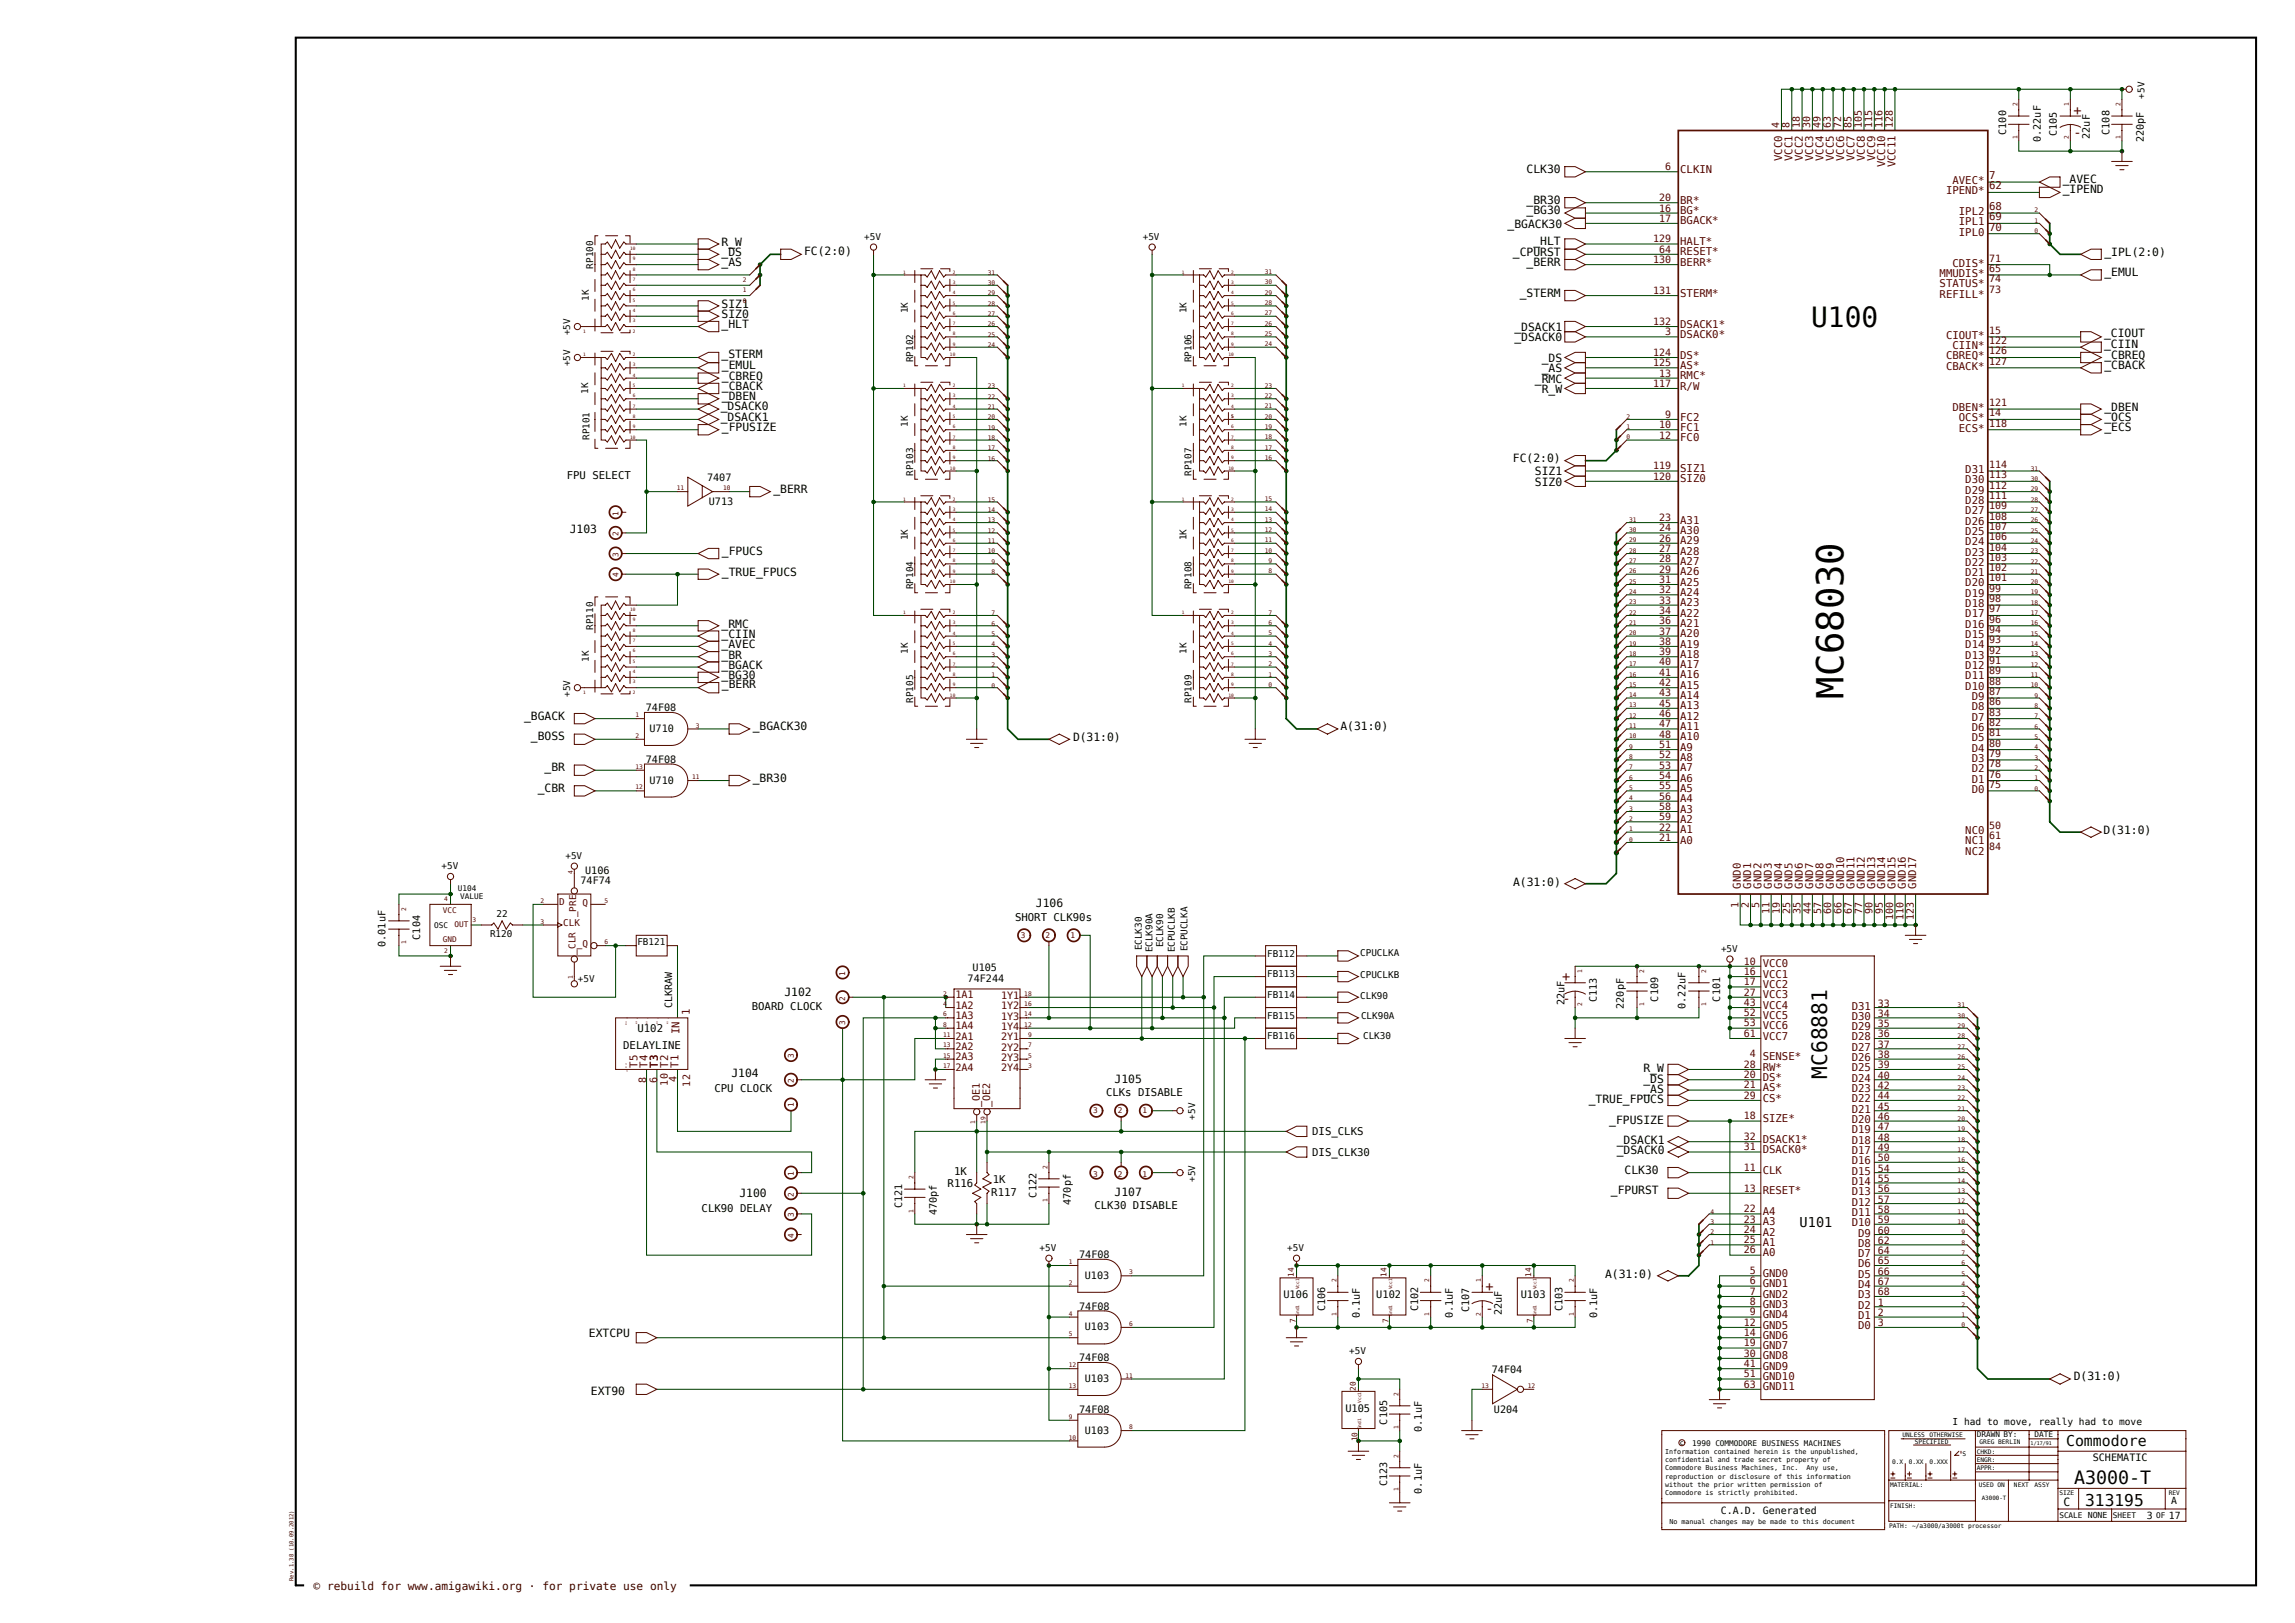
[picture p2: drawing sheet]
<svg xmlns="http://www.w3.org/2000/svg" width="420mm" height="297mm" viewBox="0 0 420 297" stroke-linecap="round" stroke-linejoin="round" font-family="sans-serif">
<defs><g id="words">
<text font-size="6.8" x="337.4" y="127.9" transform="rotate(-90 337.4 127.9)">MC68030</text>
<text font-size="5.1" x="331.5" y="59.9">U100</text>
<text font-size="3.9" x="334.4" y="197.4" transform="rotate(-90 334.4 197.4)">MC68881</text>
<text font-size="3.4" x="379.6" y="271.5">A3000-T</text>
<text font-size="3" x="381.6" y="275.5">313195</text>
<text font-size="2.7" x="378.1" y="264.6">Commodore</text>
<g font-size="2.5" fill="#500">
<text x="379.5" y="21">+</text>
<text x="379.5" y="25">-</text>
<text x="285.9" y="179.6">+</text>
<text x="285.9" y="183.6">-</text>
<text x="271.9" y="236.2">+</text>
<text x="271.8" y="240.3">-</text>
</g>
<text font-size="2.5" x="329.3" y="224.4">U101</text>
<g font-size="2.1">
<text x="279.4" y="31.7">CLK30</text>
<text x="377.5" y="35.3">_IPEND</text>
<text x="377.5" y="33.4">_AVEC</text>
<text x="275.9" y="41.7">_BGACK30</text>
<text x="279.4" y="39.2">_BG30</text>
<text x="279.4" y="37.3">_BR30</text>
<text x="132" y="45">R_W</text>
<text x="132" y="46.9">_DS</text>
<text x="147.1" y="46.6">FC(2:0)</text>
<text x="276.9" y="46.8">_CPURST</text>
<text x="280.6" y="44.9">_HLT</text>
<text x="385.1" y="46.8">_IPL(2:0)</text>
<text x="132" y="48.8">_AS</text>
<text x="279.4" y="48.7">_BERR</text>
<text x="385.1" y="50.6">_EMUL</text>
<text x="132" y="58.2">SIZ0</text>
<text x="132" y="56.3">SIZ1</text>
<text x="278.1" y="54.3">_STERM</text>
<text x="132" y="65.5">_STERM</text>
<text x="132" y="60.1">_HLT</text>
<text x="277.1" y="62.5">_DSACK0</text>
<text x="277.1" y="60.6">_DSACK1</text>
<text x="385.1" y="63.6">_CIIN</text>
<text x="385.1" y="61.7">_CIOUT</text>
<text x="385.1" y="65.7">_CBREQ</text>
<text x="132.1" y="67.6">_EMUL</text>
<text x="132.1" y="71.4">_CBACK</text>
<text x="132.1" y="69.5">_CBREQ</text>
<text x="280.9" y="70">_RMC</text>
<text x="282.1" y="68.1">_AS</text>
<text x="282.1" y="71.9">R_W</text>
<text x="282.1" y="66.2">_DS</text>
<text x="385.1" y="67.6">_CBACK</text>
<text x="131.9" y="77">_DSACK1</text>
<text x="131.9" y="75.1">_DSACK0</text>
<text x="132.1" y="73.2">_DBEN</text>
<text x="385.1" y="77">_OCS</text>
<text x="385.1" y="75.1">_DBEN</text>
<text x="132.1" y="78.9">_FPUSIZE</text>
<text x="385.1" y="78.9">_ECS</text>
<text x="276.9" y="84.6">FC(2:0)</text>
<text x="280.9" y="87">SIZ1</text>
<text x="280.9" y="88.9">SIZ0</text>
<text x="141.5" y="90.2">_BERR</text>
<text x="104.3" y="97.5">J103</text>
<text x="132.1" y="101.6">_FPUCS</text>
<text x="132.1" y="105.3">_TRUE_FPUCS</text>
<text x="132" y="114.8">_RMC</text>
<text x="132" y="118.6">_AVEC</text>
<text x="132" y="116.7">_CIIN</text>
<text x="132" y="124.3">_BG30</text>
<text x="132" y="122.4">_BGACK</text>
<text x="132" y="120.5">_BR</text>
<text x="132.1" y="126">_BERR</text>
<text x="95.9" y="131.7">_BGACK</text>
<text x="97.2" y="135.5">_BOSS</text>
<text x="137.8" y="133.7">_BGACK30</text>
<text x="196.4" y="135.5">D(31:0)</text>
<text x="245.3" y="133.6">A(31:0)</text>
<text x="99.7" y="141.1">_BR</text>
<text x="137.8" y="143.1">_BR30</text>
<text x="98.4" y="144.9">_CBR</text>
<text x="385" y="152.5">D(31:0)</text>
<text x="189.6" y="165.9">J106</text>
<text x="276.9" y="162.1">A(31:0)</text>
<text x="143.5" y="182.2">J102</text>
<text x="133.9" y="197.2">J104</text>
<text x="300.7" y="196.2">R_W</text>
<text x="204" y="198.2">J105</text>
<text x="290.7" y="201.9">_TRUE_FPUCS</text>
<text x="300.7" y="198.1">_DS</text>
<text x="300.7" y="200">_AS</text>
<text x="294.5" y="205.6">_FPUSIZE</text>
<text x="295.9" y="209.3">_DSACK1</text>
<text x="295.9" y="211.2">_DSACK0</text>
<text x="297.3" y="214.8">CLK30</text>
<text x="135.3" y="219">J100</text>
<text x="204" y="218.8">J107</text>
<text x="294.8" y="218.5">_FPURST</text>
<text x="293.7" y="233.9">A(31:0)</text>
<text x="107.8" y="244.7">EXTCPU</text>
<text x="108.1" y="255.3">EXT90</text>
<text x="379.5" y="252.6">D(31:0)</text>
<text x="377.6" y="275.5">C</text>
</g>
<g font-size="2" fill="#500">
<text x="326.1" y="29.5" transform="rotate(-90 326.1 29.5)">VCC0</text>
<text x="328" y="29.5" transform="rotate(-90 328 29.5)">VCC1</text>
<text x="329.9" y="29.5" transform="rotate(-90 329.9 29.5)">VCC2</text>
<text x="331.8" y="29.5" transform="rotate(-90 331.8 29.5)">VCC3</text>
<text x="333.7" y="29.5" transform="rotate(-90 333.7 29.5)">VCC4</text>
<text x="335.6" y="29.5" transform="rotate(-90 335.6 29.5)">VCC5</text>
<text x="337.5" y="29.5" transform="rotate(-90 337.5 29.5)">VCC6</text>
<text x="339.4" y="29.5" transform="rotate(-90 339.4 29.5)">VCC7</text>
<text x="341.3" y="29.5" transform="rotate(-90 341.3 29.5)">VCC8</text>
<text x="343.1" y="29.5" transform="rotate(-90 343.1 29.5)">VCC9</text>
<text x="307.5" y="31.6">CLKIN</text>
<text x="345" y="30.6" transform="rotate(-90 345 30.6)">VCC10</text>
<text x="346.9" y="30.6" transform="rotate(-90 346.9 30.6)">VCC11</text>
<text x="356.1" y="35.6">IPEND*</text>
<text x="357.3" y="33.7">AVEC*</text>
<text x="364" y="32.8">7</text>
<text x="364" y="34.7">62</text>
<text x="307.5" y="37.3">BR*</text>
<text x="307.5" y="39.2">BG*</text>
<text x="307.5" y="41.1">BGACK*</text>
<text x="358.5" y="39.3">IPL2</text>
<text x="358.5" y="41.2">IPL1</text>
<text x="364" y="38.4">68</text>
<text x="364" y="40.3">69</text>
<text x="307.5" y="46.7">RESET*</text>
<text x="307.5" y="44.9">HALT*</text>
<text x="358.5" y="43.1">IPL0</text>
<text x="364" y="42.2">70</text>
<text x="307.5" y="48.6">BERR*</text>
<text x="355" y="50.7">MMUDIS*</text>
<text x="355" y="52.6">STATUS*</text>
<text x="357.3" y="48.8">CDIS*</text>
<text x="307.5" y="54.3">STERM*</text>
<text x="307.5" y="60">DSACK1*</text>
<text x="355" y="54.5">REFILL*</text>
<text x="307.5" y="65.6">DS*</text>
<text x="307.5" y="61.8">DSACK0*</text>
<text x="356.1" y="65.8">CBREQ*</text>
<text x="356.1" y="62">CIOUT*</text>
<text x="357.3" y="63.9">CIIN*</text>
<text x="307.5" y="71.3">R/W</text>
<text x="307.5" y="67.5">AS*</text>
<text x="307.5" y="69.4">RMC*</text>
<text x="356.1" y="67.7">CBACK*</text>
<text x="307.5" y="77">FC2</text>
<text x="357.3" y="75.2">DBEN*</text>
<text x="358.5" y="77.1">OCS*</text>
<text x="307.5" y="80.7">FC0</text>
<text x="307.5" y="78.8">FC1</text>
<text x="358.5" y="79">ECS*</text>
<text x="307.5" y="86.4">SIZ1</text>
<text x="307.5" y="88.3">SIZ0</text>
<text x="359.7" y="86.6">D31</text>
<text x="359.7" y="88.4">D30</text>
<text x="307.5" y="95.8">A31</text>
<text x="359.7" y="94.1">D27</text>
<text x="359.7" y="90.3">D29</text>
<text x="359.7" y="96">D26</text>
<text x="359.7" y="92.2">D28</text>
<text x="307.5" y="97.7">A30</text>
<text x="307.5" y="99.6">A29</text>
<text x="307.5" y="101.5">A28</text>
<text x="359.7" y="97.9">D25</text>
<text x="359.7" y="99.8">D24</text>
<text x="359.7" y="101.7">D23</text>
<text x="307.5" y="107.2">A25</text>
<text x="307.5" y="103.4">A27</text>
<text x="307.5" y="105.3">A26</text>
<text x="359.7" y="107.3">D20</text>
<text x="359.7" y="103.5">D22</text>
<text x="359.7" y="105.4">D21</text>
<text x="307.5" y="112.8">A22</text>
<text x="307.5" y="109.1">A24</text>
<text x="307.5" y="110.9">A23</text>
<text x="359.7" y="113">D17</text>
<text x="359.7" y="109.2">D19</text>
<text x="359.7" y="111.1">D18</text>
<text x="307.5" y="116.6">A20</text>
<text x="307.5" y="118.5">A19</text>
<text x="307.5" y="114.7">A21</text>
<text x="359.7" y="116.8">D15</text>
<text x="359.7" y="118.6">D14</text>
<text x="359.7" y="114.9">D16</text>
<text x="307.5" y="122.3">A17</text>
<text x="307.5" y="124.2">A16</text>
<text x="307.5" y="120.4">A18</text>
<text x="359.7" y="122.4">D12</text>
<text x="359.7" y="124.3">D11</text>
<text x="359.7" y="120.5">D13</text>
<text x="307.5" y="126">A15</text>
<text x="307.5" y="131.7">A12</text>
<text x="307.5" y="127.9">A14</text>
<text x="307.5" y="129.8">A13</text>
<text x="359.7" y="126.2">D10</text>
<text x="360.8" y="131.9">D7</text>
<text x="360.8" y="128.1">D9</text>
<text x="360.8" y="130">D8</text>
<text x="307.5" y="135.5">A10</text>
<text x="307.5" y="137.4">A9</text>
<text x="307.5" y="133.6">A11</text>
<text x="360.8" y="135.6">D5</text>
<text x="360.8" y="137.5">D4</text>
<text x="360.8" y="133.8">D6</text>
<text x="307.5" y="141.2">A7</text>
<text x="307.5" y="143">A6</text>
<text x="307.5" y="139.3">A8</text>
<text x="360.8" y="141.3">D2</text>
<text x="360.8" y="143.2">D1</text>
<text x="360.8" y="139.4">D3</text>
<text x="307.5" y="144.9">A5</text>
<text x="307.5" y="146.8">A4</text>
<text x="307.5" y="148.7">A3</text>
<text x="360.8" y="145.1">D0</text>
<text x="307.5" y="154.4">A0</text>
<text x="307.5" y="150.6">A2</text>
<text x="307.5" y="152.5">A1</text>
<text x="359.7" y="152.6">NC0</text>
<text x="359.7" y="154.5">NC1</text>
<text x="359.7" y="156.4">NC2</text>
<text x="318.6" y="162.6" transform="rotate(-90 318.6 162.6)">GND0</text>
<text x="320.5" y="162.6" transform="rotate(-90 320.5 162.6)">GND1</text>
<text x="322.4" y="162.6" transform="rotate(-90 322.4 162.6)">GND2</text>
<text x="324.3" y="162.6" transform="rotate(-90 324.3 162.6)">GND3</text>
<text x="326.1" y="162.6" transform="rotate(-90 326.1 162.6)">GND4</text>
<text x="328" y="162.6" transform="rotate(-90 328 162.6)">GND5</text>
<text x="329.9" y="162.6" transform="rotate(-90 329.9 162.6)">GND6</text>
<text x="331.8" y="162.6" transform="rotate(-90 331.8 162.6)">GND7</text>
<text x="333.7" y="162.6" transform="rotate(-90 333.7 162.6)">GND8</text>
<text x="335.6" y="162.6" transform="rotate(-90 335.6 162.6)">GND9</text>
<text x="337.5" y="162.6" transform="rotate(-90 337.5 162.6)">GND10</text>
<text x="339.4" y="162.6" transform="rotate(-90 339.4 162.6)">GND11</text>
<text x="341.3" y="162.6" transform="rotate(-90 341.3 162.6)">GND12</text>
<text x="343.1" y="162.6" transform="rotate(-90 343.1 162.6)">GND13</text>
<text x="345" y="162.6" transform="rotate(-90 345 162.6)">GND14</text>
<text x="346.9" y="162.6" transform="rotate(-90 346.9 162.6)">GND15</text>
<text x="348.8" y="162.6" transform="rotate(-90 348.8 162.6)">GND16</text>
<text x="350.7" y="162.6" transform="rotate(-90 350.7 162.6)">GND17</text>
<text x="322.6" y="178.9">VCC1</text>
<text x="322.6" y="177">VCC0</text>
<text x="126.3" y="185.8" transform="rotate(-90 126.3 185.8)">1</text>
<text x="322.6" y="184.6">VCC4</text>
<text x="322.6" y="182.7">VCC3</text>
<text x="322.6" y="180.8">VCC2</text>
<text x="338.9" y="184.7">D31</text>
<text x="124.3" y="189.2" transform="rotate(-90 124.3 189.2)">IN</text>
<text x="322.6" y="188.4">VCC6</text>
<text x="322.6" y="186.5">VCC5</text>
<text x="322.6" y="190.2">VCC7</text>
<text x="338.9" y="188.5">D29</text>
<text x="338.9" y="186.6">D30</text>
<text x="338.9" y="190.4">D28</text>
<text x="116.6" y="195.4" transform="rotate(-90 116.6 195.4)">T5</text>
<text x="118.5" y="195.4" transform="rotate(-90 118.5 195.4)">T4</text>
<text x="120.4" y="195.4" transform="rotate(-90 120.4 195.4)">T3</text>
<text x="122.3" y="195.4" transform="rotate(-90 122.3 195.4)">T2</text>
<text x="124.2" y="195.4" transform="rotate(-90 124.2 195.4)">T1</text>
<text x="322.6" y="195.9">RW*</text>
<text x="322.6" y="197.8">DS*</text>
<text x="322.6" y="194">SENSE*</text>
<text x="338.9" y="192.3">D27</text>
<text x="338.9" y="196.1">D25</text>
<text x="338.9" y="194.2">D26</text>
<text x="338.9" y="198">D24</text>
<text x="322.6" y="201.6">CS*</text>
<text x="322.6" y="199.7">AS*</text>
<text x="338.9" y="201.7">D22</text>
<text x="338.9" y="199.8">D23</text>
<text x="338.9" y="203.6">D21</text>
<text x="322.6" y="205.3">SIZE*</text>
<text x="322.6" y="209.1">DSACK1*</text>
<text x="338.9" y="205.5">D20</text>
<text x="338.9" y="209.3">D18</text>
<text x="338.9" y="207.4">D19</text>
<text x="322.6" y="211">DSACK0*</text>
<text x="322.6" y="214.8">CLK</text>
<text x="338.9" y="211.2">D17</text>
<text x="338.9" y="214.9">D15</text>
<text x="338.9" y="213.1">D16</text>
<text x="322.6" y="218.6">RESET*</text>
<text x="338.9" y="220.6">D12</text>
<text x="338.9" y="218.7">D13</text>
<text x="338.9" y="216.8">D14</text>
<text x="322.6" y="224.2">A3</text>
<text x="322.6" y="222.3">A4</text>
<text x="322.6" y="226.1">A2</text>
<text x="338.9" y="224.4">D10</text>
<text x="338.9" y="222.5">D11</text>
<text x="340.1" y="226.3">D9</text>
<text x="322.6" y="233.7">GND0</text>
<text x="322.6" y="229.9">A0</text>
<text x="322.6" y="228">A1</text>
<text x="340.1" y="230.1">D7</text>
<text x="340.1" y="233.8">D5</text>
<text x="340.1" y="228.2">D8</text>
<text x="340.1" y="231.9">D6</text>
<text x="322.6" y="239.3">GND3</text>
<text x="322.6" y="237.4">GND2</text>
<text x="322.6" y="235.6">GND1</text>
<text x="340.1" y="239.5">D2</text>
<text x="340.1" y="237.6">D3</text>
<text x="340.1" y="235.7">D4</text>
<text x="322.6" y="245">GND6</text>
<text x="322.6" y="243.1">GND5</text>
<text x="322.6" y="241.2">GND4</text>
<text x="340.1" y="243.3">D0</text>
<text x="340.1" y="241.4">D1</text>
<text x="322.6" y="250.7">GND9</text>
<text x="322.6" y="248.8">GND8</text>
<text x="322.6" y="246.9">GND7</text>
<text x="322.6" y="254.4">GND11</text>
<text x="322.6" y="252.6">GND10</text>
</g>
<g font-size="2">
<text x="103.7" y="87.6">FPU SELECT</text>
<text x="185.8" y="168.5">SHORT CLK90s</text>
<text x="137.6" y="184.9">BOARD CLOCK</text>
<text x="116.7" y="188.8">U102</text>
<text x="114" y="192.1">DELAYLINE</text>
<text x="130.8" y="199.9">CPU CLOCK</text>
<text x="202.4" y="200.5">CLKs DISABLE</text>
<text x="240.1" y="207.7">DIS_CLKS</text>
<text x="174.6" y="214.9">1K</text>
<text x="240.1" y="211.5">DIS_CLK30</text>
<text x="128.4" y="221.8">CLK90 DELAY</text>
<text x="173.4" y="217.2">R116</text>
<text x="181.4" y="218.9">R117</text>
<text x="181.7" y="216.5">1K</text>
<text x="200.3" y="221.3">CLK30 DISABLE</text>
</g>
<text font-size="2" fill="#300" x="57.4" y="290.9">© rebuild for www.amigawiki.org · for private use only</text>
<g font-size="1.9">
<text x="367.1" y="24.7" transform="rotate(-90 367.1 24.7)">C100</text>
<text x="373.5" y="26" transform="rotate(-90 373.5 26)">0.22uF</text>
<text x="376.4" y="24.9" transform="rotate(-90 376.4 24.9)">C105</text>
<text x="382.4" y="25.4" transform="rotate(-90 382.4 25.4)">22uF</text>
<text x="386" y="24.7" transform="rotate(-90 386 24.7)">C108</text>
<text x="392.4" y="26" transform="rotate(-90 392.4 26)">220pF</text>
<text x="129.4" y="88">7407</text>
<text x="129.7" y="92.4">U713</text>
<text x="118.2" y="130.1">74F08</text>
<text x="118.9" y="134">U710</text>
<text x="118.2" y="139.6">74F08</text>
<text x="118.9" y="143.4">U710</text>
<text x="106.2" y="161.8">74F74</text>
<text x="107.1" y="159.9">U106</text>
<text x="70.6" y="173.3" transform="rotate(-90 70.6 173.3)">0.01uF</text>
<text x="76.9" y="171.9" transform="rotate(-90 76.9 171.9)">C104</text>
<text x="177.1" y="179.7">74F244</text>
<text x="178" y="177.6">U105</text>
<text x="286.3" y="184" transform="rotate(-90 286.3 184)">22uF</text>
<text x="292.2" y="183.4" transform="rotate(-90 292.2 183.4)">C113</text>
<text x="297.1" y="184.6" transform="rotate(-90 297.1 184.6)">220pF</text>
<text x="303.5" y="183.3" transform="rotate(-90 303.5 183.3)">C109</text>
<text x="308.5" y="184.6" transform="rotate(-90 308.5 184.6)">0.22uF</text>
<text x="314.8" y="183.3" transform="rotate(-90 314.8 183.3)">C101</text>
<text x="165.1" y="221" transform="rotate(-90 165.1 221)">C121</text>
<text x="189.7" y="219.2" transform="rotate(-90 189.7 219.2)">C122</text>
<text x="196" y="220.5" transform="rotate(-90 196 220.5)">470pf</text>
<text x="171.4" y="222.4" transform="rotate(-90 171.4 222.4)">470pf</text>
<text x="197.5" y="230.2">74F08</text>
<text x="197.5" y="239.6">74F08</text>
<text x="198.5" y="234">U103</text>
<text x="234.9" y="237.6">U106</text>
<text x="242.5" y="239.9" transform="rotate(-90 242.5 239.9)">C106</text>
<text x="251.9" y="237.6">U102</text>
<text x="259.5" y="239.9" transform="rotate(-90 259.5 239.9)">C102</text>
<text x="278.3" y="237.6">U103</text>
<text x="286" y="239.9" transform="rotate(-90 286 239.9)">C103</text>
<text x="198.5" y="243.4">U103</text>
<text x="248.9" y="241.2" transform="rotate(-90 248.9 241.2)">0.1uF</text>
<text x="265.9" y="241.2" transform="rotate(-90 265.9 241.2)">0.1uF</text>
<text x="268.9" y="240.1" transform="rotate(-90 268.9 240.1)">C107</text>
<text x="274.8" y="240.6" transform="rotate(-90 274.8 240.6)">22uF</text>
<text x="292.3" y="241.2" transform="rotate(-90 292.3 241.2)">0.1uF</text>
<text x="197.5" y="249.1">74F08</text>
<text x="273" y="251.3">74F04</text>
<text x="198.5" y="252.9">U103</text>
<text x="197.5" y="258.5">74F08</text>
<text x="198.5" y="262.3">U103</text>
<text x="246.2" y="258.4">U105</text>
<text x="253.9" y="260.7" transform="rotate(-90 253.9 260.7)">C105</text>
<text x="260.2" y="262" transform="rotate(-90 260.2 262)">0.1uF</text>
<text x="273.4" y="258.5">U204</text>
<text x="383" y="267.4">SCHEMATIC</text>
<text x="253.9" y="272" transform="rotate(-90 253.9 272)">C123</text>
<text x="260.2" y="273.3" transform="rotate(-90 260.2 273.3)">0.1uF</text>
</g>
<g font-size="1.9" fill="#500">
<text x="174.8" y="182.7">1A1</text>
<text x="174.8" y="184.6">1A2</text>
<text x="183.2" y="184.7">1Y2</text>
<text x="183.2" y="182.8">1Y1</text>
<text x="174.8" y="190.2">2A1</text>
<text x="174.8" y="188.4">1A4</text>
<text x="174.8" y="186.5">1A3</text>
<text x="183.2" y="188.5">1Y4</text>
<text x="183.2" y="190.4">2Y1</text>
<text x="183.2" y="186.6">1Y3</text>
<text x="174.8" y="194">2A3</text>
<text x="174.8" y="195.9">2A4</text>
<text x="174.8" y="192.1">2A2</text>
<text x="183.2" y="196.1">2Y4</text>
<text x="183.2" y="194.2">2Y3</text>
<text x="183.2" y="192.3">2Y2</text>
<text x="179.3" y="202.6" transform="rotate(-90 179.3 202.6)">_OE1</text>
<text x="181.2" y="202.6" transform="rotate(-90 181.2 202.6)">_OE2</text>
</g>
<g font-size="1.8" fill="#500">
<text x="325.6" y="23.4" transform="rotate(-90 325.6 23.4)">4</text>
<text x="327.5" y="23.4" transform="rotate(-90 327.5 23.4)">8</text>
<text x="329.4" y="23.4" transform="rotate(-90 329.4 23.4)">18</text>
<text x="331.3" y="23.4" transform="rotate(-90 331.3 23.4)">30</text>
<text x="333.2" y="23.4" transform="rotate(-90 333.2 23.4)">49</text>
<text x="335.1" y="23.4" transform="rotate(-90 335.1 23.4)">63</text>
<text x="336.9" y="23.4" transform="rotate(-90 336.9 23.4)">72</text>
<text x="338.8" y="23.4" transform="rotate(-90 338.8 23.4)">85</text>
<text x="340.7" y="23.4" transform="rotate(-90 340.7 23.4)">105</text>
<text x="342.6" y="23.4" transform="rotate(-90 342.6 23.4)">115</text>
<text x="344.5" y="23.4" transform="rotate(-90 344.5 23.4)">116</text>
<text x="346.4" y="23.4" transform="rotate(-90 346.4 23.4)">128</text>
<text x="304.7" y="31.2">6</text>
<text x="303.7" y="36.8">20</text>
<text x="303.7" y="38.7">16</text>
<text x="303.7" y="40.6">17</text>
<text x="302.6" y="44.4">129</text>
<text x="303.7" y="46.3">64</text>
<text x="364" y="47.9">71</text>
<text x="302.6" y="48.1">130</text>
<text x="302.6" y="53.8">131</text>
<text x="364" y="49.8">65</text>
<text x="364" y="51.6">74</text>
<text x="364" y="53.5">73</text>
<text x="302.6" y="59.5">132</text>
<text x="302.6" y="65.1">124</text>
<text x="304.7" y="61.4">3</text>
<text x="364" y="64.9">126</text>
<text x="364" y="61.1">15</text>
<text x="364" y="63">122</text>
<text x="302.6" y="70.8">117</text>
<text x="302.6" y="67">125</text>
<text x="303.7" y="68.9">13</text>
<text x="364" y="66.8">127</text>
<text x="304.7" y="76.5">9</text>
<text x="364" y="74.3">121</text>
<text x="364" y="76.2">14</text>
<text x="303.7" y="80.2">12</text>
<text x="303.7" y="78.4">10</text>
<text x="364" y="78.1">118</text>
<text x="302.6" y="85.9">119</text>
<text x="302.6" y="87.8">120</text>
<text x="364" y="89.4">112</text>
<text x="364" y="85.6">114</text>
<text x="364" y="87.5">113</text>
<text x="303.7" y="95.3">23</text>
<text x="364" y="93.2">109</text>
<text x="364" y="95.1">108</text>
<text x="364" y="91.3">111</text>
<text x="303.7" y="97.2">24</text>
<text x="303.7" y="99.1">26</text>
<text x="303.7" y="101">27</text>
<text x="364" y="97">107</text>
<text x="364" y="98.9">106</text>
<text x="364" y="100.7">104</text>
<text x="303.7" y="106.7">31</text>
<text x="303.7" y="102.9">28</text>
<text x="303.7" y="104.8">29</text>
<text x="364" y="106.4">101</text>
<text x="364" y="102.6">103</text>
<text x="364" y="104.5">102</text>
<text x="303.7" y="112.3">34</text>
<text x="303.7" y="108.6">32</text>
<text x="303.7" y="110.5">33</text>
<text x="364" y="112.1">97</text>
<text x="364" y="108.3">99</text>
<text x="364" y="114">96</text>
<text x="364" y="110.2">98</text>
<text x="303.7" y="116.1">37</text>
<text x="303.7" y="118">38</text>
<text x="303.7" y="114.2">36</text>
<text x="303.7" y="119.9">39</text>
<text x="364" y="115.8">94</text>
<text x="364" y="117.7">93</text>
<text x="364" y="119.6">92</text>
<text x="303.7" y="125.6">42</text>
<text x="303.7" y="121.8">40</text>
<text x="303.7" y="123.7">41</text>
<text x="364" y="125.3">88</text>
<text x="364" y="121.5">91</text>
<text x="364" y="123.4">89</text>
<text x="303.7" y="131.2">46</text>
<text x="303.7" y="127.4">43</text>
<text x="303.7" y="129.3">45</text>
<text x="364" y="131">83</text>
<text x="364" y="127.2">87</text>
<text x="364" y="129.1">86</text>
<text x="303.7" y="135">48</text>
<text x="303.7" y="136.9">51</text>
<text x="303.7" y="133.1">47</text>
<text x="364" y="134.7">81</text>
<text x="364" y="136.6">80</text>
<text x="364" y="132.8">82</text>
<text x="303.7" y="140.7">53</text>
<text x="303.7" y="142.6">54</text>
<text x="303.7" y="138.8">52</text>
<text x="364" y="140.4">78</text>
<text x="364" y="142.3">76</text>
<text x="364" y="138.5">79</text>
<text x="303.7" y="144.4">55</text>
<text x="303.7" y="146.3">56</text>
<text x="303.7" y="148.2">58</text>
<text x="364" y="144.2">75</text>
<text x="303.7" y="153.9">21</text>
<text x="303.7" y="150.1">59</text>
<text x="303.7" y="152">22</text>
<text x="364" y="151.7">50</text>
<text x="364" y="153.6">61</text>
<text x="364" y="155.5">84</text>
<text x="318.2" y="166.1" transform="rotate(-90 318.2 166.1)">1</text>
<text x="320" y="166.1" transform="rotate(-90 320 166.1)">2</text>
<text x="321.9" y="166.1" transform="rotate(-90 321.9 166.1)">5</text>
<text x="323.8" y="167.2" transform="rotate(-90 323.8 167.2)">11</text>
<text x="325.7" y="167.2" transform="rotate(-90 325.7 167.2)">19</text>
<text x="327.6" y="167.2" transform="rotate(-90 327.6 167.2)">25</text>
<text x="329.5" y="167.2" transform="rotate(-90 329.5 167.2)">35</text>
<text x="331.4" y="167.2" transform="rotate(-90 331.4 167.2)">44</text>
<text x="333.3" y="167.2" transform="rotate(-90 333.3 167.2)">57</text>
<text x="335.1" y="167.2" transform="rotate(-90 335.1 167.2)">60</text>
<text x="337" y="167.2" transform="rotate(-90 337 167.2)">66</text>
<text x="338.9" y="167.2" transform="rotate(-90 338.9 167.2)">67</text>
<text x="340.8" y="167.2" transform="rotate(-90 340.8 167.2)">77</text>
<text x="342.7" y="167.2" transform="rotate(-90 342.7 167.2)">90</text>
<text x="344.6" y="167.2" transform="rotate(-90 344.6 167.2)">95</text>
<text x="346.5" y="168.3" transform="rotate(-90 346.5 168.3)">100</text>
<text x="348.4" y="168.3" transform="rotate(-90 348.4 168.3)">110</text>
<text x="350.3" y="168.3" transform="rotate(-90 350.3 168.3)">123</text>
<text x="319.1" y="178.4">16</text>
<text x="319.1" y="176.5">10</text>
<text x="319.1" y="185.9">52</text>
<text x="319.1" y="184.1">43</text>
<text x="319.1" y="182.2">27</text>
<text x="319.1" y="180.3">17</text>
<text x="343.6" y="184.2">33</text>
<text x="319.1" y="187.8">53</text>
<text x="319.1" y="189.7">61</text>
<text x="343.6" y="188">35</text>
<text x="343.6" y="191.7">37</text>
<text x="343.6" y="186.1">34</text>
<text x="343.6" y="189.9">36</text>
<text x="123.8" y="197.9" transform="rotate(-90 123.8 197.9)">4</text>
<text x="319.1" y="195.4">28</text>
<text x="319.1" y="197.3">20</text>
<text x="320.2" y="193.5">4</text>
<text x="343.6" y="195.5">39</text>
<text x="343.6" y="193.6">38</text>
<text x="343.6" y="197.4">40</text>
<text x="118.2" y="198.1" transform="rotate(-90 118.2 198.1)">8</text>
<text x="120.2" y="198.2" transform="rotate(-90 120.2 198.2)">6</text>
<text x="122.2" y="198.6" transform="rotate(-90 122.2 198.6)">10</text>
<text x="126.3" y="198.8" transform="rotate(-90 126.3 198.8)">12</text>
<text x="319.1" y="201.1">29</text>
<text x="319.1" y="199.2">21</text>
<text x="343.6" y="201.2">44</text>
<text x="343.6" y="199.3">42</text>
<text x="343.6" y="203.1">45</text>
<text x="319.1" y="204.8">18</text>
<text x="319.1" y="208.6">32</text>
<text x="343.6" y="205">46</text>
<text x="343.6" y="208.7">48</text>
<text x="343.6" y="206.8">47</text>
<text x="319.1" y="210.5">31</text>
<text x="319.1" y="214.3">11</text>
<text x="343.6" y="210.6">49</text>
<text x="343.6" y="214.4">54</text>
<text x="343.6" y="212.5">50</text>
<text x="319.1" y="218">13</text>
<text x="319.1" y="221.8">22</text>
<text x="343.6" y="220.1">57</text>
<text x="343.6" y="218.2">56</text>
<text x="343.6" y="221.9">58</text>
<text x="343.6" y="216.3">55</text>
<text x="319.1" y="223.7">23</text>
<text x="319.1" y="227.5">25</text>
<text x="319.1" y="225.6">24</text>
<text x="343.6" y="223.8">59</text>
<text x="343.6" y="227.6">62</text>
<text x="343.6" y="225.7">60</text>
<text x="319.1" y="229.4">26</text>
<text x="320.2" y="233.2">5</text>
<text x="343.6" y="229.5">64</text>
<text x="343.6" y="233.3">66</text>
<text x="343.6" y="231.4">65</text>
<text x="320.2" y="238.8">8</text>
<text x="320.2" y="236.9">7</text>
<text x="320.2" y="235">6</text>
<text x="343.6" y="238.9">1</text>
<text x="343.6" y="237.1">68</text>
<text x="343.6" y="235.2">67</text>
<text x="319.1" y="244.5">14</text>
<text x="319.1" y="242.6">12</text>
<text x="320.2" y="240.7">9</text>
<text x="343.6" y="242.7">3</text>
<text x="343.6" y="240.8">2</text>
<text x="319.1" y="250.1">41</text>
<text x="319.1" y="248.3">30</text>
<text x="319.1" y="246.4">19</text>
<text x="319.1" y="253.9">63</text>
<text x="319.1" y="252">51</text>
</g>
<g font-size="1.8">
<text x="123" y="184.5" transform="rotate(-90 123 184.5)">CLKRAW</text>
<text x="397.3" y="275.3">A</text>
<text x="314.9" y="277">C.A.D. Generated</text>
<text x="392.9" y="277.9">3</text>
<text x="396.9" y="277.9">17</text>
</g>
<g font-size="1.7">
<text x="392.4" y="18" transform="rotate(-90 392.4 18)">+5V</text>
<text x="158.2" y="43.9">+5V</text>
<text x="209.1" y="43.9">+5V</text>
<text x="108.6" y="49.2" transform="rotate(-90 108.6 49.2)">RP100</text>
<text x="107.7" y="55.1" transform="rotate(-90 107.7 55.1)">1K</text>
<text x="166.1" y="57.3" transform="rotate(-90 166.1 57.3)">1K</text>
<text x="217.1" y="57.3" transform="rotate(-90 217.1 57.3)">1K</text>
<text x="104.4" y="61.4" transform="rotate(-90 104.4 61.4)">+5V</text>
<text x="104.4" y="67" transform="rotate(-90 104.4 67)">+5V</text>
<text x="167.1" y="66.3" transform="rotate(-90 167.1 66.3)">RP102</text>
<text x="218.1" y="66.3" transform="rotate(-90 218.1 66.3)">RP106</text>
<text x="107.7" y="72.1" transform="rotate(-90 107.7 72.1)">1K</text>
<text x="107.9" y="80.5" transform="rotate(-90 107.9 80.5)">RP101</text>
<text x="166.1" y="78.1" transform="rotate(-90 166.1 78.1)">1K</text>
<text x="217.1" y="78.1" transform="rotate(-90 217.1 78.1)">1K</text>
<text x="167.1" y="87.1" transform="rotate(-90 167.1 87.1)">RP103</text>
<text x="218.1" y="87.1" transform="rotate(-90 218.1 87.1)">RP107</text>
<text x="166.1" y="98.8" transform="rotate(-90 166.1 98.8)">1K</text>
<text x="217.1" y="98.8" transform="rotate(-90 217.1 98.8)">1K</text>
<text x="167.1" y="107.8" transform="rotate(-90 167.1 107.8)">RP104</text>
<text x="218.1" y="107.8" transform="rotate(-90 218.1 107.8)">RP108</text>
<text x="108.6" y="115.2" transform="rotate(-90 108.6 115.2)">RP110</text>
<text x="166.1" y="119.6" transform="rotate(-90 166.1 119.6)">1K</text>
<text x="217.1" y="119.6" transform="rotate(-90 217.1 119.6)">1K</text>
<text x="107.7" y="121.2" transform="rotate(-90 107.7 121.2)">1K</text>
<text x="104.4" y="127.5" transform="rotate(-90 104.4 127.5)">+5V</text>
<text x="167.1" y="128.6" transform="rotate(-90 167.1 128.6)">RP105</text>
<text x="218.1" y="128.6" transform="rotate(-90 218.1 128.6)">RP109</text>
<text x="80.8" y="159.1">+5V</text>
<text x="103.5" y="157.2">+5V</text>
<text x="90.8" y="167.9">22</text>
<text x="89.7" y="171.5">R120</text>
<text x="116.6" y="172.9">FB121</text>
<text x="209" y="173.9" transform="rotate(-90 209 173.9)">ECLK30</text>
<text x="212.9" y="173.4" transform="rotate(-90 212.9 173.4)">ECLK90</text>
<text x="105.7" y="179.7">+5V</text>
<text x="210.9" y="174.3" transform="rotate(-90 210.9 174.3)">ECLK90A</text>
<text x="215" y="174.3" transform="rotate(-90 215 174.3)">ECPUCLKB</text>
<text x="217.3" y="174.1" transform="rotate(-90 217.3 174.1)">ECPUCLKA</text>
<text x="231.9" y="178.8">FB113</text>
<text x="231.9" y="175.1">FB112</text>
<text x="248.9" y="179">CPUCLKB</text>
<text x="248.9" y="175">CPUCLKA</text>
<text x="315" y="174.2">+5V</text>
<text x="231.9" y="182.6">FB114</text>
<text x="248.9" y="182.8">CLK90</text>
<text x="231.9" y="190.2">FB116</text>
<text x="231.9" y="186.4">FB115</text>
<text x="249.1" y="186.4">CLK90A</text>
<text x="249.5" y="190.2">CLK30</text>
<text x="218.7" y="204.9" transform="rotate(-90 218.7 204.9)">+5V</text>
<text x="218.7" y="216.3" transform="rotate(-90 218.7 216.3)">+5V</text>
<text x="190.3" y="228.9">+5V</text>
<text x="235.6" y="228.9">+5V</text>
<text x="246.9" y="247.8">+5V</text>
<text x="357.3" y="260.8">I had to move, really had to move</text>
</g>
<g font-size="1.7" fill="#500">
<text x="102.3" y="165.7">D</text>
<text x="105.4" y="167.8" transform="rotate(-90 105.4 167.8)">_PRE</text>
<text x="106.6" y="165.8">Q</text>
<text x="103.1" y="169.5">CLK</text>
<text x="105.6" y="173.4">_Q</text>
<text x="105.3" y="174.7" transform="rotate(-90 105.3 174.7)">_CLR</text>
</g>
<g font-size="1.4" fill="#500">
<text x="113.2" y="94.3" transform="rotate(-90 113.2 94.3)">1</text>
<text x="113.2" y="101.9" transform="rotate(-90 113.2 101.9)">3</text>
<text x="113.2" y="98.1" transform="rotate(-90 113.2 98.1)">2</text>
<text x="113.2" y="105.7" transform="rotate(-90 113.2 105.7)">4</text>
<text x="81" y="167">VCC</text>
<text x="81" y="172.4">GND</text>
<text x="83.2" y="169.6">OUT</text>
<text x="186.8" y="171.7">3</text>
<text x="191.4" y="171.7">2</text>
<text x="195.9" y="171.7">1</text>
<text x="154.7" y="178.6" transform="rotate(-90 154.7 178.6)">1</text>
<text x="154.7" y="183.1" transform="rotate(-90 154.7 183.1)">2</text>
<text x="154.7" y="187.6" transform="rotate(-90 154.7 187.6)">3</text>
<text x="145.3" y="193.6" transform="rotate(-90 145.3 193.6)">3</text>
<text x="145.3" y="202.6" transform="rotate(-90 145.3 202.6)">1</text>
<text x="145.3" y="198.1" transform="rotate(-90 145.3 198.1)">2</text>
<text x="200" y="203.8">3</text>
<text x="204.6" y="203.8">2</text>
<text x="209.1" y="203.8">1</text>
<text x="145.3" y="215.2" transform="rotate(-90 145.3 215.2)">1</text>
<text x="200" y="215.4">3</text>
<text x="204.6" y="215.4">2</text>
<text x="209.1" y="215.4">1</text>
<text x="145.3" y="219" transform="rotate(-90 145.3 219)">2</text>
<text x="145.3" y="226.5" transform="rotate(-90 145.3 226.5)">4</text>
<text x="145.3" y="222.7" transform="rotate(-90 145.3 222.7)">3</text>
<text x="236.8" y="233.7" transform="rotate(-90 236.8 233.7)">14</text>
<text x="253.8" y="233.7" transform="rotate(-90 253.8 233.7)">14</text>
<text x="280.2" y="233.7" transform="rotate(-90 280.2 233.7)">14</text>
<text x="237.1" y="242.2" transform="rotate(-90 237.1 242.2)">7</text>
<text x="254.1" y="242.2" transform="rotate(-90 254.1 242.2)">7</text>
<text x="280.5" y="242.2" transform="rotate(-90 280.5 242.2)">7</text>
<text x="248.1" y="254.5" transform="rotate(-90 248.1 254.5)">20</text>
<text x="248.4" y="263.8" transform="rotate(-90 248.4 263.8)">10</text>
</g>
<g font-size="1.4">
<text x="83.8" y="163.1">U104</text>
<text x="84.2" y="164.5">VALUE</text>
<text x="79.5" y="169.9">OSC</text>
<text x="361.8" y="263">DRAWN BY:</text>
<text x="372.3" y="263">DATE</text>
<text x="309.7" y="264.6">1990 COMMODORE BUSINESS MACHINES</text>
<text x="376.9" y="277.8">SCALE NONE</text>
<text x="386.7" y="277.8">SHEET</text>
<text x="394.6" y="277.8">OF</text>
</g>
<g font-size="1.2">
<text x="304.7" y="266.1">Information contained herein is the unpublished,</text>
<text x="304.7" y="267.6">confidential and trade secret property of</text>
<text x="304.7" y="269.1">Commodore Business Machines, Inc.</text>
<text x="307.4" y="264.4">c</text>
<text x="330.6" y="269.1">Any use,</text>
<text x="304.7" y="270.6">reproduction or disclosure of this information</text>
<text x="304.7" y="272.1">without the prior written permission of</text>
<text x="304.7" y="273.6">Commodore is strictly prohibited.</text>
<text x="305.5" y="278.9">No manual changes may be made to this document</text>
</g>
<g font-size="1.1" fill="#500">
<text x="369.2" y="19.4" transform="rotate(-90 369.2 19.4)">2</text>
<text x="378.6" y="19.4" transform="rotate(-90 378.6 19.4)">1</text>
<text x="388.1" y="19.4" transform="rotate(-90 388.1 19.4)">2</text>
<text x="369.2" y="25.5" transform="rotate(-90 369.2 25.5)">1</text>
<text x="378.6" y="25.5" transform="rotate(-90 378.6 25.5)">2</text>
<text x="388.1" y="25.5" transform="rotate(-90 388.1 25.5)">1</text>
<text x="372.4" y="40.7">1</text>
<text x="372.4" y="38.9">2</text>
<text x="372.4" y="42.6">0</text>
<text x="135.9" y="53.5">1</text>
<text x="135.9" y="51.6">2</text>
<text x="180.8" y="52.2">30</text>
<text x="180.8" y="50.3">31</text>
<text x="231.4" y="53.9">29</text>
<text x="231.4" y="52">30</text>
<text x="231.4" y="50.2">31</text>
<text x="135.9" y="55.4">0</text>
<text x="180.8" y="59.7">26</text>
<text x="180.8" y="57.8">27</text>
<text x="180.8" y="55.9">28</text>
<text x="180.8" y="54.1">29</text>
<text x="231.4" y="59.6">26</text>
<text x="231.4" y="57.7">27</text>
<text x="231.4" y="55.8">28</text>
<text x="180.8" y="63.5">24</text>
<text x="180.8" y="61.6">25</text>
<text x="231.4" y="63.4">24</text>
<text x="231.4" y="61.5">25</text>
<text x="180.8" y="71.1">23</text>
<text x="231.4" y="70.9">23</text>
<text x="180.8" y="76.7">20</text>
<text x="180.8" y="74.8">21</text>
<text x="180.8" y="72.9">22</text>
<text x="231.4" y="76.6">20</text>
<text x="231.4" y="74.7">21</text>
<text x="231.4" y="72.8">22</text>
<text x="297.6" y="76.6">2</text>
<text x="180.8" y="82.4">17</text>
<text x="180.8" y="80.5">18</text>
<text x="180.8" y="78.6">19</text>
<text x="231.4" y="82.3">17</text>
<text x="231.4" y="80.4">18</text>
<text x="231.4" y="78.5">19</text>
<text x="297.6" y="80.4">0</text>
<text x="297.6" y="78.5">1</text>
<text x="123.9" y="89.7">11</text>
<text x="132.3" y="89.7">10</text>
<text x="180.8" y="84.3">16</text>
<text x="231.4" y="84.1">16</text>
<text x="371.7" y="89.9">29</text>
<text x="371.7" y="88">30</text>
<text x="371.7" y="86.1">31</text>
<text x="180.8" y="95.6">13</text>
<text x="180.8" y="93.7">14</text>
<text x="180.8" y="91.8">15</text>
<text x="231.4" y="95.5">13</text>
<text x="231.4" y="93.6">14</text>
<text x="231.4" y="91.7">15</text>
<text x="298.1" y="95.5">31</text>
<text x="371.7" y="95.6">26</text>
<text x="371.7" y="93.7">27</text>
<text x="371.7" y="91.8">28</text>
<text x="180.8" y="101.3">10</text>
<text x="180.8" y="99.4">11</text>
<text x="180.8" y="97.5">12</text>
<text x="231.4" y="101.1">10</text>
<text x="231.4" y="99.3">11</text>
<text x="231.4" y="97.4">12</text>
<text x="298.1" y="101.1">28</text>
<text x="298.1" y="99.3">29</text>
<text x="298.1" y="97.4">30</text>
<text x="371.7" y="101.2">23</text>
<text x="371.7" y="99.3">24</text>
<text x="371.7" y="97.5">25</text>
<text x="181.5" y="105">8</text>
<text x="181.5" y="103.2">9</text>
<text x="232.1" y="104.9">8</text>
<text x="232.1" y="103">9</text>
<text x="298.1" y="106.8">25</text>
<text x="298.1" y="104.9">26</text>
<text x="298.1" y="103">27</text>
<text x="371.7" y="106.9">20</text>
<text x="371.7" y="105">21</text>
<text x="371.7" y="103.1">22</text>
<text x="181.5" y="112.6">7</text>
<text x="232.1" y="112.5">7</text>
<text x="298.1" y="112.5">22</text>
<text x="298.1" y="110.6">23</text>
<text x="298.1" y="108.7">24</text>
<text x="371.7" y="112.6">17</text>
<text x="371.7" y="110.7">18</text>
<text x="371.7" y="108.8">19</text>
<text x="181.5" y="118.3">4</text>
<text x="181.5" y="116.4">5</text>
<text x="181.5" y="114.5">6</text>
<text x="232.1" y="118.1">4</text>
<text x="232.1" y="116.2">5</text>
<text x="232.1" y="114.4">6</text>
<text x="298.1" y="118.1">19</text>
<text x="298.1" y="116.2">20</text>
<text x="298.1" y="114.4">21</text>
<text x="371.7" y="118.2">14</text>
<text x="371.7" y="116.3">15</text>
<text x="371.7" y="114.5">16</text>
<text x="181.5" y="125.8">0</text>
<text x="181.5" y="123.9">1</text>
<text x="181.5" y="122">2</text>
<text x="181.5" y="120.1">3</text>
<text x="232.1" y="125.7">0</text>
<text x="232.1" y="123.8">1</text>
<text x="232.1" y="121.9">2</text>
<text x="232.1" y="120">3</text>
<text x="298.1" y="125.7">15</text>
<text x="298.1" y="123.8">16</text>
<text x="298.1" y="121.9">17</text>
<text x="298.1" y="120">18</text>
<text x="371.7" y="125.8">10</text>
<text x="371.7" y="123.9">11</text>
<text x="371.7" y="122">12</text>
<text x="371.7" y="120.1">13</text>
<text x="116.3" y="131.3">1</text>
<text x="298.1" y="131.3">12</text>
<text x="298.1" y="129.5">13</text>
<text x="298.1" y="127.6">14</text>
<text x="372.4" y="131.4">7</text>
<text x="372.4" y="129.6">8</text>
<text x="372.4" y="127.7">9</text>
<text x="116.3" y="135">2</text>
<text x="127.3" y="133.1">3</text>
<text x="298.1" y="137">9</text>
<text x="298.1" y="135.1">10</text>
<text x="298.1" y="133.2">11</text>
<text x="372.4" y="137.1">4</text>
<text x="372.4" y="135.2">5</text>
<text x="372.4" y="133.3">6</text>
<text x="116.3" y="140.7">13</text>
<text x="126.7" y="142.6">11</text>
<text x="298.1" y="142.7">6</text>
<text x="298.1" y="140.8">7</text>
<text x="298.1" y="138.9">8</text>
<text x="372.4" y="142.8">1</text>
<text x="372.4" y="140.9">2</text>
<text x="372.4" y="139">3</text>
<text x="116.3" y="144.5">12</text>
<text x="298.1" y="148.3">3</text>
<text x="298.1" y="146.5">4</text>
<text x="298.1" y="144.6">5</text>
<text x="372.4" y="144.7">0</text>
<text x="298.1" y="154">0</text>
<text x="298.1" y="152.1">1</text>
<text x="298.1" y="150.2">2</text>
<text x="104.9" y="159.9" transform="rotate(-90 104.9 159.9)">4</text>
<text x="74.3" y="166.7" transform="rotate(-90 74.3 166.7)">2</text>
<text x="81.3" y="164.9">4</text>
<text x="98.9" y="165.2">2</text>
<text x="110.6" y="165.2">5</text>
<text x="74.3" y="172.8" transform="rotate(-90 74.3 172.8)">1</text>
<text x="86.5" y="168.6">3</text>
<text x="98.9" y="169">3</text>
<text x="110.6" y="172.8">6</text>
<text x="81.3" y="174.4">2</text>
<text x="104.9" y="179.2" transform="rotate(-90 104.9 179.2)">1</text>
<text x="289.6" y="178" transform="rotate(-90 289.6 178)">1</text>
<text x="300.9" y="178" transform="rotate(-90 300.9 178)">2</text>
<text x="312.2" y="178" transform="rotate(-90 312.2 178)">2</text>
<text x="172.6" y="182.2">2</text>
<text x="172.6" y="184.1">4</text>
<text x="187.4" y="184.1">16</text>
<text x="187.4" y="182.2">18</text>
<text x="289.6" y="184.1" transform="rotate(-90 289.6 184.1)">2</text>
<text x="300.9" y="184.1" transform="rotate(-90 300.9 184.1)">1</text>
<text x="312.2" y="184.1" transform="rotate(-90 312.2 184.1)">1</text>
<text x="358.3" y="184.3">31</text>
<text x="172.6" y="189.8">11</text>
<text x="172.6" y="191.7">13</text>
<text x="172.6" y="187.9">8</text>
<text x="172.6" y="186">6</text>
<text x="187.4" y="187.9">12</text>
<text x="187.4" y="186">14</text>
<text x="188.1" y="189.8">9</text>
<text x="188.1" y="191.7">7</text>
<text x="358.3" y="191.9">27</text>
<text x="358.3" y="190">28</text>
<text x="358.3" y="188.1">29</text>
<text x="358.3" y="186.2">30</text>
<text x="172.6" y="193.6">15</text>
<text x="172.6" y="195.5">17</text>
<text x="188.1" y="195.5">3</text>
<text x="188.1" y="193.6">5</text>
<text x="358.3" y="197.6">24</text>
<text x="358.3" y="195.7">25</text>
<text x="358.3" y="193.8">26</text>
<text x="358.3" y="203.2">21</text>
<text x="358.3" y="201.3">22</text>
<text x="358.3" y="199.4">23</text>
<text x="178.5" y="205.6" transform="rotate(-90 178.5 205.6)">1</text>
<text x="180.4" y="205.6" transform="rotate(-90 180.4 205.6)">19</text>
<text x="358.3" y="208.9">18</text>
<text x="358.3" y="207">19</text>
<text x="358.3" y="205.1">20</text>
<text x="167.2" y="215.8" transform="rotate(-90 167.2 215.8)">2</text>
<text x="191.7" y="213.9" transform="rotate(-90 191.7 213.9)">2</text>
<text x="358.3" y="214.6">15</text>
<text x="358.3" y="212.7">16</text>
<text x="358.3" y="210.8">17</text>
<text x="167.2" y="221.9" transform="rotate(-90 167.2 221.9)">1</text>
<text x="191.7" y="220" transform="rotate(-90 191.7 220)">1</text>
<text x="358.3" y="220.2">12</text>
<text x="358.3" y="218.3">13</text>
<text x="358.3" y="216.4">14</text>
<text x="313" y="227.8">1</text>
<text x="313" y="225.9">2</text>
<text x="313" y="224">3</text>
<text x="313" y="222.1">4</text>
<text x="358.3" y="224">10</text>
<text x="358.3" y="222.1">11</text>
<text x="358.9" y="227.8">8</text>
<text x="358.9" y="225.9">9</text>
<text x="195.6" y="231.3">1</text>
<text x="206.6" y="233.2">3</text>
<text x="358.9" y="233.4">5</text>
<text x="358.9" y="231.5">6</text>
<text x="358.9" y="229.7">7</text>
<text x="195.6" y="235.1">2</text>
<text x="244.6" y="234.7" transform="rotate(-90 244.6 234.7)">2</text>
<text x="261.6" y="234.7" transform="rotate(-90 261.6 234.7)">2</text>
<text x="271" y="234.7" transform="rotate(-90 271 234.7)">1</text>
<text x="288" y="234.7" transform="rotate(-90 288 234.7)">2</text>
<text x="358.9" y="239.1">2</text>
<text x="358.9" y="237.2">3</text>
<text x="358.9" y="235.3">4</text>
<text x="195.6" y="244.5">5</text>
<text x="195.6" y="240.8">4</text>
<text x="206.6" y="242.7">6</text>
<text x="244.6" y="240.8" transform="rotate(-90 244.6 240.8)">1</text>
<text x="261.6" y="240.8" transform="rotate(-90 261.6 240.8)">1</text>
<text x="271" y="240.8" transform="rotate(-90 271 240.8)">2</text>
<text x="288" y="240.8" transform="rotate(-90 288 240.8)">1</text>
<text x="358.9" y="242.9">0</text>
<text x="358.9" y="241">1</text>
<text x="195.6" y="250.2">12</text>
<text x="195.6" y="254">13</text>
<text x="206" y="252.1">11</text>
<text x="255.9" y="255.4" transform="rotate(-90 255.9 255.4)">2</text>
<text x="271.1" y="254">13</text>
<text x="279.6" y="254">12</text>
<text x="195.6" y="263.4">10</text>
<text x="195.6" y="259.6">9</text>
<text x="206.6" y="261.5">8</text>
<text x="255.9" y="261.5" transform="rotate(-90 255.9 261.5)">1</text>
<text x="255.9" y="266.8" transform="rotate(-90 255.9 266.8)">2</text>
<text x="255.9" y="272.9" transform="rotate(-90 255.9 272.9)">1</text>
</g>
<g font-size="1.1">
<text x="348.2" y="263">UNLESS</text>
<text x="353.1" y="263">OTHERWISE</text>
<text x="346.3" y="268">0.X</text>
<text x="349.3" y="268">0.XX</text>
<text x="350.4" y="264.2">SPECIFIED</text>
<text x="353.1" y="268">0.XXX</text>
<text x="359.1" y="266.4">S</text>
<text x="361.8" y="269.1">APPR:</text>
<text x="361.8" y="267.6">ENGR:</text>
<text x="361.8" y="266.1">CHKD:</text>
<text x="362.3" y="264.2">GREG BERLIN</text>
<text x="345.9" y="272.1">MATERIAL:</text>
<text x="345.9" y="275.9">FINISH:</text>
<text x="362.1" y="272.1">USED ON</text>
<text x="362.7" y="274.4">A3000-T</text>
<text x="368.6" y="272.1">NEXT</text>
<text x="372.3" y="272.1">ASSY</text>
<text x="376.9" y="273.6">SIZE</text>
<text x="396.9" y="273.6">REV</text>
<text x="345.7" y="279.6">PATH:</text>
<text x="349.9" y="279.6">~/a3000/a3000t processor</text>
</g>
<text font-size="1" fill="#300" x="53.7" y="289.3" transform="rotate(-90 53.7 289.3)">Rev.1.38 (10.09.2012)</text>
<text font-size=".9" x="371.6" y="264.5">1/17/91</text>
<g font-size=".8" fill="#500">
<text x="115.3" y="45.7">10</text>
<text x="115.8" y="47.6">9</text>
<text x="115.8" y="51.4">7</text>
<text x="115.8" y="53.3">6</text>
<text x="115.8" y="49.5">8</text>
<text x="165.3" y="50.1">1</text>
<text x="174.3" y="52">3</text>
<text x="174.3" y="53.8">4</text>
<text x="174.3" y="50.1">2</text>
<text x="216.3" y="50.1">1</text>
<text x="225.3" y="53.8">4</text>
<text x="225.3" y="50.1">2</text>
<text x="225.3" y="52">3</text>
<text x="115.8" y="57.1">4</text>
<text x="115.8" y="59">3</text>
<text x="115.8" y="55.2">5</text>
<text x="174.3" y="55.7">5</text>
<text x="174.3" y="57.6">6</text>
<text x="174.3" y="59.5">7</text>
<text x="225.3" y="57.6">6</text>
<text x="225.3" y="59.5">7</text>
<text x="225.3" y="55.7">5</text>
<text x="106.8" y="65.2">1</text>
<text x="106.8" y="60.8">1</text>
<text x="115.8" y="65.2">2</text>
<text x="115.8" y="60.8">2</text>
<text x="173.9" y="65.2">10</text>
<text x="174.3" y="61.4">8</text>
<text x="174.3" y="63.3">9</text>
<text x="224.8" y="65.2">10</text>
<text x="225.3" y="63.3">9</text>
<text x="225.3" y="61.4">8</text>
<text x="115.8" y="68.9">4</text>
<text x="115.8" y="70.8">5</text>
<text x="115.8" y="67.1">3</text>
<text x="165.3" y="70.8">1</text>
<text x="174.3" y="70.8">2</text>
<text x="216.3" y="70.8">1</text>
<text x="225.3" y="70.8">2</text>
<text x="115.8" y="74.6">7</text>
<text x="115.8" y="76.5">8</text>
<text x="115.8" y="72.7">6</text>
<text x="174.3" y="74.6">4</text>
<text x="174.3" y="76.5">5</text>
<text x="174.3" y="72.7">3</text>
<text x="225.3" y="76.5">5</text>
<text x="225.3" y="72.7">3</text>
<text x="225.3" y="74.6">4</text>
<text x="115.3" y="80.3">10</text>
<text x="115.8" y="78.4">9</text>
<text x="174.3" y="80.3">7</text>
<text x="174.3" y="82.2">8</text>
<text x="174.3" y="78.4">6</text>
<text x="225.3" y="82.2">8</text>
<text x="225.3" y="78.4">6</text>
<text x="225.3" y="80.3">7</text>
<text x="173.9" y="85.9">10</text>
<text x="174.3" y="84.1">9</text>
<text x="224.8" y="85.9">10</text>
<text x="225.3" y="84.1">9</text>
<text x="165.3" y="91.6">1</text>
<text x="174.3" y="93.5">3</text>
<text x="174.3" y="95.4">4</text>
<text x="174.3" y="91.6">2</text>
<text x="216.3" y="91.6">1</text>
<text x="225.3" y="95.4">4</text>
<text x="225.3" y="91.6">2</text>
<text x="225.3" y="93.5">3</text>
<text x="174.3" y="97.3">5</text>
<text x="174.3" y="99.2">6</text>
<text x="174.3" y="101">7</text>
<text x="225.3" y="101">7</text>
<text x="225.3" y="97.3">5</text>
<text x="225.3" y="99.2">6</text>
<text x="173.9" y="106.7">10</text>
<text x="174.3" y="102.9">8</text>
<text x="174.3" y="104.8">9</text>
<text x="224.8" y="106.7">10</text>
<text x="225.3" y="104.8">9</text>
<text x="225.3" y="102.9">8</text>
<text x="115.3" y="111.8">10</text>
<text x="115.8" y="113.7">9</text>
<text x="165.3" y="112.4">1</text>
<text x="174.3" y="112.4">2</text>
<text x="216.3" y="112.4">1</text>
<text x="225.3" y="112.4">2</text>
<text x="115.8" y="117.5">7</text>
<text x="115.8" y="119.4">6</text>
<text x="115.8" y="115.6">8</text>
<text x="174.3" y="116.1">4</text>
<text x="174.3" y="118">5</text>
<text x="174.3" y="114.3">3</text>
<text x="174.3" y="119.9">6</text>
<text x="225.3" y="118">5</text>
<text x="225.3" y="114.3">3</text>
<text x="225.3" y="116.1">4</text>
<text x="225.3" y="119.9">6</text>
<text x="115.8" y="121.3">5</text>
<text x="115.8" y="123.2">4</text>
<text x="115.8" y="125">3</text>
<text x="174.3" y="125.6">9</text>
<text x="174.3" y="121.8">7</text>
<text x="174.3" y="123.7">8</text>
<text x="225.3" y="121.8">7</text>
<text x="225.3" y="125.6">9</text>
<text x="225.3" y="123.7">8</text>
<text x="106.8" y="126.9">1</text>
<text x="115.8" y="126.9">2</text>
<text x="173.9" y="127.5">10</text>
<text x="224.8" y="127.5">10</text>
<text x="237.8" y="235.9" transform="rotate(-90 237.8 235.9)">Vcc1</text>
<text x="254.8" y="235.9" transform="rotate(-90 254.8 235.9)">Vcc1</text>
<text x="281.2" y="235.9" transform="rotate(-90 281.2 235.9)">Vcc1</text>
<text x="237.8" y="240.8" transform="rotate(-90 237.8 240.8)">Gnd1</text>
<text x="254.8" y="240.8" transform="rotate(-90 254.8 240.8)">Gnd1</text>
<text x="281.2" y="240.8" transform="rotate(-90 281.2 240.8)">Gnd1</text>
<text x="249.1" y="256.7" transform="rotate(-90 249.1 256.7)">Vcc1</text>
<text x="249.1" y="261.5" transform="rotate(-90 249.1 261.5)">Gnd1</text>
</g>
<g font-size=".3" fill="#500">
<text x="114.7" y="187.6" transform="rotate(-90 114.7 187.6)">NC11</text>
<text x="114.9" y="186.4" transform="rotate(-90 114.9 186.4)">11</text>
<text x="116.6" y="187.4" transform="rotate(-90 116.6 187.4)">NC9</text>
<text x="116.8" y="186.4" transform="rotate(-90 116.8 186.4)">9</text>
<text x="118.5" y="187.4" transform="rotate(-90 118.5 187.4)">NC5</text>
<text x="118.7" y="186.4" transform="rotate(-90 118.7 186.4)">5</text>
<text x="120.4" y="187.4" transform="rotate(-90 120.4 187.4)">NC3</text>
<text x="120.6" y="186.4" transform="rotate(-90 120.6 186.4)">3</text>
<text x="122.3" y="187.4" transform="rotate(-90 122.3 187.4)">NC2</text>
<text x="122.4" y="186.4" transform="rotate(-90 122.4 186.4)">2</text>
<text x="114.7" y="195.4" transform="rotate(-90 114.7 195.4)">NC13</text>
<text x="114.9" y="196.2" transform="rotate(-90 114.9 196.2)">13</text>
</g>
</g></defs>
<path d="M54.1 6.9h358.8v283.2h-358.8z" fill="#fff" stroke="#fff" stroke-width=".18"/>
<path d="M54.1 6.9h358.8v283.2h-358.8z" fill="none" stroke="#000" stroke-width=".38"/>
<g fill="none" stroke="#040" stroke-width=".19">
<path d="M327.9 16.3v7.6M329.8 16.3v7.6M331.7 16.3v7.6M333.6 16.3v7.6M335.5 16.3v7.6M337.3 16.3v7.6M339.2 16.3v7.6M341.1 16.3v7.6M343 16.3v7.6M344.9 16.3v7.6M346.8 16.3v7.6M369.4 16.3v1.9"/>
<path d="M378.9 18.2v-1.9h-52.9v7.6M378.9 16.3h9.4v1.9M290.1 31.4h17M290.1 39h17M290.1 37.1h17M363.8 35.2h9.4M363.8 39h9.4M363.8 33.3h9.4M369.4 25.8v1.9h18.9v-1.9M378.9 25.8v1.9M116.4 50.3h20.8M116.4 54.1h20.8"/>
<path d="M116.4 44.7h11.4M116.4 48.4h11.4M116.4 57.9h11.4M116.4 52.2h20.8M116.4 46.5h11.4M116.4 56h11.4M116.4 59.8h11.4M159.9 46.5v66.1h5.6M159.9 50.3h5.6M175 50.3h7.5M175 54.1h7.5M175 57.9h7.5"/>
<path d="M175 52.2h7.5M175 56h7.5M175 59.8h7.5M210.8 46.5v3.8M216.5 50.3h-5.7v62.3h5.7M225.9 50.3h7.6M225.9 54.1h7.6M225.9 57.9h7.6M225.9 52.2h7.6M225.9 56h7.6M225.9 59.8h7.6M290.1 54.1h17"/>
<path d="M290.1 44.7h17M290.1 48.4h17M290.1 46.5h17M290.1 59.8h17M290.1 40.9h17M363.8 48.4h11.3v1.9M363.8 50.3h17M363.8 42.8h9.4M363.8 40.9h9.4M116.4 73h11.4M116.4 76.8h11.4M116.4 67.3h11.4"/>
<path d="M116.4 71.1h11.4M116.4 74.9h11.4M116.4 65.4h11.4M116.4 78.6h11.4M116.4 69.2h11.4M159.9 71.1h5.6M175 65.4h3.7v62.3M175 63.5h7.5M175 73h7.5M175 76.8h7.5M175 71.1h7.5M175 61.6h7.5"/>
<path d="M175 74.9h7.5M175 78.6h7.5M210.8 71.1h5.7M225.9 65.4h3.8v68M225.9 63.5h7.6M225.9 73h7.6M225.9 76.8h7.6M225.9 71.1h7.6M225.9 61.6h7.6M225.9 74.9h7.6M225.9 78.6h7.6M290.1 67.3h17"/>
<path d="M290.1 71.1h17M290.1 61.6h17M290.1 65.4h17M290.1 69.2h17M297.7 76.8h9.4M297.7 78.6h9.4M363.8 63.5h17M363.8 76.8h17M363.8 67.3h17M363.8 61.6h17M363.8 74.9h17M363.8 65.4h17"/>
<path d="M363.8 78.6h17M116.4 80.5h1.9v9.5M124 90h-5.7v7.5h-3.8M133.4 90h3.8M159.9 91.9h5.6M175 91.9h7.5M175 82.4h7.5M175 95.6h7.5M175 86.2h3.7M175 99.4h7.5M175 80.5h7.5M175 93.7h7.5"/>
<path d="M175 84.3h7.5M175 97.5h7.5M210.8 91.9h5.7M225.9 91.9h7.6M225.9 82.4h7.6M225.9 95.6h7.6M225.9 86.2h3.8M225.9 99.4h7.6M225.9 80.5h7.6M225.9 93.7h7.6M225.9 84.3h7.6M225.9 97.5h7.6"/>
<path d="M290.1 86.2h17M290.1 88.1h17M297.7 95.6h9.4M297.7 99.4h9.4M297.7 80.5h9.4M297.7 97.5h9.4M363.8 91.9h9.4M363.8 95.6h9.4M363.8 86.2h9.4M363.8 99.4h9.4M363.8 90h9.4M363.8 93.7h9.4"/>
<path d="M363.8 97.5h9.4M363.8 88.1h9.4M114.5 101.3h13.3M114.5 105.1h13.3M116.4 114.5h11.4M116.4 118.3h11.4M116.4 116.4h11.4M124 105.1v5.6h-7.6M175 101.3h7.5M175 114.5h7.5M175 105.1h7.5M175 118.3h7.5"/>
<path d="M175 112.6h7.5M175 103.2h7.5M175 116.4h7.5M175 107h3.7M225.9 101.3h7.6M225.9 114.5h7.6M225.9 105.1h7.6M225.9 118.3h7.6M225.9 112.6h7.6M225.9 103.2h7.6M225.9 116.4h7.6M225.9 107h3.8"/>
<path d="M297.7 101.3h9.4M297.7 114.5h9.4M297.7 105.1h9.4M297.7 118.3h9.4M297.7 108.8h9.4M297.7 112.6h9.4M297.7 103.2h9.4M297.7 116.4h9.4M297.7 107h9.4M297.7 110.7h9.4M363.8 101.3h9.4M363.8 114.5h9.4"/>
<path d="M363.8 105.1h9.4M363.8 118.3h9.4M363.8 108.8h9.4M363.8 112.6h9.4M363.8 103.2h9.4M363.8 116.4h9.4M363.8 107h9.4M363.8 110.7h9.4M108.9 131.5h7.5M108.9 135.3h7.5M116.4 124h11.4M116.4 122.1h11.4"/>
<path d="M116.4 125.8h11.4M116.4 120.2h11.4M127.8 133.4h5.6M175 127.7h3.7v5.7M175 124h7.5M175 122.1h7.5M175 125.8h7.5M175 120.2h7.5M225.9 124h7.6M225.9 127.7h3.8M225.9 122.1h7.6M225.9 125.8h7.6"/>
<path d="M225.9 120.2h7.6M297.7 133.4h9.4M297.7 124h9.4M297.7 137.2h9.4M297.7 127.7h9.4M297.7 131.5h9.4M297.7 122.1h9.4M297.7 135.3h9.4M297.7 125.8h9.4M297.7 139.1h9.4M297.7 129.6h9.4M297.7 120.2h9.4"/>
<path d="M363.8 133.4h9.4M363.8 124h9.4M363.8 137.2h9.4M363.8 127.7h9.4M363.8 131.5h9.4M363.8 122.1h9.4M363.8 135.3h9.4M363.8 125.8h9.4M363.8 139.1h9.4M363.8 129.6h9.4M363.8 120.2h9.4M108.9 140.9h7.5"/>
<path d="M108.9 144.7h7.5M127.8 142.8h5.6M297.7 152.3h9.4M297.7 142.8h9.4M297.7 146.6h9.4M297.7 150.4h9.4M297.7 140.9h9.4M297.7 154.2h9.4M297.7 144.7h9.4M297.7 148.5h9.4M363.8 142.8h9.4M363.8 140.9h9.4"/>
<path d="M363.8 144.7h9.4M73 173v1.9h9.4v-1.9M82.4 161.7v1.9h-9.4v1.9M82.4 163.6v1.9M86.2 169.3h1.9M95.7 169.3h3.7M99.4 165.5h-1.8v17h15.1v-9.5M110.8 173h3.7M124 173v13.3M192 173v13.3M197.6 171.2h1.9v17M209 178.7v11.3"/>
<path d="M210.8 178.7v9.5M212.7 178.7v7.6M214.6 178.7v5.7M216.5 178.7v3.8M229.7 174.9h-9.4v58.6h-13.2M229.7 178.7h-7.5v64.2h-15.1M239.2 178.7h5.6M239.2 174.9h5.6M288.3 176.8h33.9M316.6 176.8v13.2h5.6M316.6 178.7h5.6M318.5 163.6v5.7h1.9v-5.7"/>
<path d="M322.2 163.6v5.7M324.1 163.6v5.7M326 163.6v5.7M327.9 163.6v5.7M329.8 163.6v5.7M331.7 163.6v5.7M333.6 163.6v5.7M335.5 163.6v5.7M337.3 163.6v5.7M339.2 163.6v5.7M341.1 163.6v5.7M343 163.6v5.7"/>
<path d="M344.9 163.6v5.7M346.8 163.6v5.7M348.7 163.6v5.7M350.6 163.6v5.7h-30.2M118.3 195.7v34h30.2v-7.6h-1.9M120.2 195.7v15.1h28.3v3.8h-1.9M124 195.7v11.3h20.8v-3.7M154.2 188.2v75.5h41.5M156.1 182.5h5.7v52.9M161.8 182.5h11.3v1.9M171.2 186.3v5.6h1.9M171.2 188.2h1.9"/>
<path d="M173.1 186.3h-15.1v32.1M173.1 193.8h-1.9v1.9h1.9M173.1 190h-5.7v7.6h-20.8M188.2 186.3h35.9v66h-17M188.2 190h39.6M188.2 182.5h32.1M188.2 184.4h34M229.7 182.5h-5.6v3.8M229.7 190h-1.9v71.8h-20.7M229.7 186.3h-3.8v1.9h-37.7M239.2 190h5.6M239.2 186.3h5.6"/>
<path d="M239.2 182.5h5.6M288.3 184.4v3.8M299.6 184.4v1.9M309 195.7h13.2M309 197.6h13.2M309 199.5h13.2M310.9 184.4v1.9h-22.6M316.6 186.3h5.6M316.6 182.5h5.6M316.6 188.2h5.6M316.6 184.4h5.6M316.6 180.6h5.6"/>
<path d="M343 190h17M343 186.3h17M343 195.7h17M343 191.9h17M343 188.2h17M343 197.6h17M343 184.4h17M343 193.8h17M343 199.5h17M146.6 218.4h11.4v35.8h37.7M178.7 205.1v9.5M180.6 212.7v-1.9h11.4v1.9"/>
<path d="M180.6 205.1v5.7M192 210.8h43.4M205.2 205.1v1.9M205.2 210.8v1.9M210.8 214.6h3.8M210.8 203.3h3.8M235.4 207h-68v7.6M309 208.9h13.2M309 218.4h13.2M309 205.1h13.2M309 214.6h13.2M309 201.4h13.2"/>
<path d="M309 210.8h13.2M316.6 205.1v24.6h5.6M343 208.9h17M343 218.4h17M343 205.1h17M343 214.6h17M343 201.4h17M343 210.8h17M343 207h17M343 216.5h17M343 203.3h17M343 212.7h17"/>
<path d="M178.7 222.1v1.9M180.6 220.3v3.7M192 220.3v3.7h-24.6v-1.9M195.7 231.6h-3.7v28.3h3.7M195.7 235.4h-33.9v9.4h33.9M237.3 233.5v-1.9h43.4v1.9M244.8 231.6v1.9M254.3 231.6v1.9M261.8 231.6v1.9M271.3 231.6v1.9M280.7 231.6h7.6v1.9M312.8 227.8h9.4"/>
<path d="M312.8 224h9.4M312.8 225.9h9.4M312.8 222.1h9.4M314.7 237.2h7.5M314.7 239.1h7.5M314.7 235.4h7.5M322.2 233.5h-7.5v20.7h7.5M343 227.8h17M343 237.2h17M343 224h17M343 233.5h17M343 220.3h17"/>
<path d="M343 229.7h17M343 239.1h17M343 225.9h17M343 235.4h17M343 222.1h17M343 231.6h17M120.2 244.8h41.6M120.2 254.2h37.8M192 250.5h3.7M192 241h3.7M237.3 241v1.9h51v-1.9M244.8 241v1.9"/>
<path d="M248.6 252.3h7.6v1.9M248.6 250.5v3.7M254.3 241v1.9M261.8 241v1.9M271.3 254.2h-1.9v5.7M271.3 241v1.9M280.7 241v1.9M314.7 250.5h7.5M314.7 241h7.5M314.7 242.9h7.5M314.7 244.8h7.5M314.7 252.3h7.5"/>
<path d="M314.7 248.6h7.5M314.7 246.7h7.5M343 241h17M343 242.9h17M248.6 261.8v1.9h7.6M256.2 261.8v3.8"/>
</g>
<g fill="#040" stroke="#040" stroke-width=".19">
<circle cx="271.3" cy="231.6" r=".31"/>
<circle cx="237.3" cy="231.6" r=".31"/>
<circle cx="244.8" cy="231.6" r=".31"/>
<circle cx="254.3" cy="231.6" r=".31"/>
<circle cx="261.8" cy="231.6" r=".31"/>
<circle cx="280.7" cy="231.6" r=".31"/>
<circle cx="248.6" cy="252.3" r=".31"/>
<circle cx="375.1" cy="146.6" r=".31"/>
<circle cx="375.1" cy="144.7" r=".31"/>
<circle cx="375.1" cy="142.8" r=".31"/>
<circle cx="375.1" cy="140.9" r=".31"/>
<circle cx="375.1" cy="139.1" r=".31"/>
<circle cx="375.1" cy="137.2" r=".31"/>
<circle cx="375.1" cy="135.3" r=".31"/>
<circle cx="375.1" cy="133.4" r=".31"/>
<circle cx="375.1" cy="131.5" r=".31"/>
<circle cx="375.1" cy="129.6" r=".31"/>
<circle cx="375.1" cy="127.7" r=".31"/>
<circle cx="375.1" cy="125.8" r=".31"/>
<circle cx="375.1" cy="124" r=".31"/>
<circle cx="375.1" cy="122.1" r=".31"/>
<circle cx="375.1" cy="120.2" r=".31"/>
<circle cx="375.1" cy="118.3" r=".31"/>
<circle cx="375.1" cy="116.4" r=".31"/>
<circle cx="375.1" cy="114.5" r=".31"/>
<circle cx="375.1" cy="112.6" r=".31"/>
<circle cx="375.1" cy="110.7" r=".31"/>
<circle cx="375.1" cy="108.8" r=".31"/>
<circle cx="375.1" cy="107" r=".31"/>
<circle cx="375.1" cy="105.1" r=".31"/>
<circle cx="375.1" cy="103.2" r=".31"/>
<circle cx="375.1" cy="101.3" r=".31"/>
<circle cx="375.1" cy="99.4" r=".31"/>
<circle cx="375.1" cy="97.5" r=".31"/>
<circle cx="375.1" cy="95.6" r=".31"/>
<circle cx="375.1" cy="93.7" r=".31"/>
<circle cx="375.1" cy="91.9" r=".31"/>
<circle cx="375.1" cy="90" r=".31"/>
<circle cx="378.9" cy="27.7" r=".31"/>
<circle cx="388.3" cy="27.7" r=".31"/>
<circle cx="192" cy="231.6" r=".31"/>
<circle cx="192" cy="250.5" r=".31"/>
<circle cx="192" cy="241" r=".31"/>
<circle cx="235.4" cy="127.7" r=".31"/>
<circle cx="235.4" cy="125.8" r=".31"/>
<circle cx="235.4" cy="124" r=".31"/>
<circle cx="235.4" cy="122.1" r=".31"/>
<circle cx="235.4" cy="120.2" r=".31"/>
<circle cx="235.4" cy="118.3" r=".31"/>
<circle cx="235.4" cy="116.4" r=".31"/>
<circle cx="235.4" cy="114.5" r=".31"/>
<circle cx="235.4" cy="107" r=".31"/>
<circle cx="235.4" cy="105.1" r=".31"/>
<circle cx="235.4" cy="103.2" r=".31"/>
<circle cx="235.4" cy="101.3" r=".31"/>
<circle cx="235.4" cy="99.4" r=".31"/>
<circle cx="235.4" cy="97.5" r=".31"/>
<circle cx="235.4" cy="95.6" r=".31"/>
<circle cx="235.4" cy="93.7" r=".31"/>
<circle cx="235.4" cy="86.2" r=".31"/>
<circle cx="235.4" cy="84.3" r=".31"/>
<circle cx="235.4" cy="82.4" r=".31"/>
<circle cx="235.4" cy="80.5" r=".31"/>
<circle cx="235.4" cy="78.6" r=".31"/>
<circle cx="235.4" cy="76.8" r=".31"/>
<circle cx="235.4" cy="74.9" r=".31"/>
<circle cx="235.4" cy="73" r=".31"/>
<circle cx="235.4" cy="65.4" r=".31"/>
<circle cx="235.4" cy="63.5" r=".31"/>
<circle cx="235.4" cy="61.6" r=".31"/>
<circle cx="235.4" cy="59.8" r=".31"/>
<circle cx="235.4" cy="57.9" r=".31"/>
<circle cx="235.4" cy="56" r=".31"/>
<circle cx="235.4" cy="54.1" r=".31"/>
<circle cx="350.6" cy="169.3" r=".31"/>
<circle cx="348.7" cy="169.3" r=".31"/>
<circle cx="346.8" cy="169.3" r=".31"/>
<circle cx="344.9" cy="169.3" r=".31"/>
<circle cx="343" cy="169.3" r=".31"/>
<circle cx="341.1" cy="169.3" r=".31"/>
<circle cx="339.2" cy="169.3" r=".31"/>
<circle cx="337.3" cy="169.3" r=".31"/>
<circle cx="335.5" cy="169.3" r=".31"/>
<circle cx="333.6" cy="169.3" r=".31"/>
<circle cx="331.7" cy="169.3" r=".31"/>
<circle cx="329.8" cy="169.3" r=".31"/>
<circle cx="327.9" cy="169.3" r=".31"/>
<circle cx="326" cy="169.3" r=".31"/>
<circle cx="324.1" cy="169.3" r=".31"/>
<circle cx="322.2" cy="169.3" r=".31"/>
<circle cx="320.4" cy="169.3" r=".31"/>
<circle cx="82.4" cy="174.9" r=".31"/>
<circle cx="124" cy="105.1" r=".31"/>
<circle cx="299.6" cy="186.3" r=".31"/>
<circle cx="288.3" cy="186.3" r=".31"/>
<circle cx="361.9" cy="188.2" r=".31"/>
<circle cx="361.9" cy="190" r=".31"/>
<circle cx="361.9" cy="191.9" r=".31"/>
<circle cx="361.9" cy="193.8" r=".31"/>
<circle cx="361.9" cy="195.7" r=".31"/>
<circle cx="361.9" cy="197.6" r=".31"/>
<circle cx="361.9" cy="199.5" r=".31"/>
<circle cx="361.9" cy="201.4" r=".31"/>
<circle cx="361.9" cy="203.3" r=".31"/>
<circle cx="361.9" cy="205.1" r=".31"/>
<circle cx="361.9" cy="207" r=".31"/>
<circle cx="361.9" cy="208.9" r=".31"/>
<circle cx="361.9" cy="210.8" r=".31"/>
<circle cx="361.9" cy="212.7" r=".31"/>
<circle cx="361.9" cy="214.6" r=".31"/>
<circle cx="361.9" cy="216.5" r=".31"/>
<circle cx="361.9" cy="218.4" r=".31"/>
<circle cx="361.9" cy="220.3" r=".31"/>
<circle cx="361.9" cy="222.1" r=".31"/>
<circle cx="361.9" cy="224" r=".31"/>
<circle cx="361.9" cy="225.9" r=".31"/>
<circle cx="361.9" cy="227.8" r=".31"/>
<circle cx="361.9" cy="229.7" r=".31"/>
<circle cx="361.9" cy="231.6" r=".31"/>
<circle cx="361.9" cy="233.5" r=".31"/>
<circle cx="361.9" cy="235.4" r=".31"/>
<circle cx="361.9" cy="237.2" r=".31"/>
<circle cx="361.9" cy="239.1" r=".31"/>
<circle cx="361.9" cy="241" r=".31"/>
<circle cx="361.9" cy="242.9" r=".31"/>
<circle cx="361.9" cy="244.8" r=".31"/>
<circle cx="178.7" cy="224" r=".31"/>
<circle cx="180.6" cy="224" r=".31"/>
<circle cx="280.7" cy="242.9" r=".31"/>
<circle cx="237.3" cy="242.9" r=".31"/>
<circle cx="244.8" cy="242.9" r=".31"/>
<circle cx="254.3" cy="242.9" r=".31"/>
<circle cx="261.8" cy="242.9" r=".31"/>
<circle cx="271.3" cy="242.9" r=".31"/>
<circle cx="248.6" cy="263.7" r=".31"/>
<circle cx="256.2" cy="263.7" r=".31"/>
<circle cx="378.9" cy="16.3" r=".31"/>
<circle cx="344.9" cy="16.3" r=".31"/>
<circle cx="343" cy="16.3" r=".31"/>
<circle cx="341.1" cy="16.3" r=".31"/>
<circle cx="339.2" cy="16.3" r=".31"/>
<circle cx="337.3" cy="16.3" r=".31"/>
<circle cx="335.5" cy="16.3" r=".31"/>
<circle cx="333.6" cy="16.3" r=".31"/>
<circle cx="331.7" cy="16.3" r=".31"/>
<circle cx="329.8" cy="16.3" r=".31"/>
<circle cx="327.9" cy="16.3" r=".31"/>
<circle cx="346.8" cy="16.3" r=".31"/>
<circle cx="369.4" cy="16.3" r=".31"/>
<circle cx="388.3" cy="16.3" r=".31"/>
<circle cx="316.6" cy="205.1" r=".31"/>
<circle cx="192" cy="186.3" r=".31"/>
<circle cx="212.7" cy="186.3" r=".31"/>
<circle cx="224.1" cy="186.3" r=".31"/>
<circle cx="227.8" cy="190" r=".31"/>
<circle cx="209" cy="190" r=".31"/>
<circle cx="180.6" cy="210.8" r=".31"/>
<circle cx="192" cy="210.8" r=".31"/>
<circle cx="205.2" cy="210.8" r=".31"/>
<circle cx="210.8" cy="71.1" r=".31"/>
<circle cx="210.8" cy="91.9" r=".31"/>
<circle cx="210.8" cy="50.3" r=".31"/>
<circle cx="159.9" cy="91.9" r=".31"/>
<circle cx="159.9" cy="71.1" r=".31"/>
<circle cx="159.9" cy="50.3" r=".31"/>
<circle cx="112.7" cy="173" r=".31"/>
<circle cx="295.8" cy="82.4" r=".31"/>
<circle cx="295.8" cy="80.5" r=".31"/>
<circle cx="82.4" cy="163.6" r=".31"/>
<circle cx="199.5" cy="188.2" r=".31"/>
<circle cx="210.8" cy="188.2" r=".31"/>
<circle cx="310.9" cy="229.7" r=".31"/>
<circle cx="310.9" cy="227.8" r=".31"/>
<circle cx="310.9" cy="225.9" r=".31"/>
<circle cx="184.4" cy="54.1" r=".31"/>
<circle cx="184.4" cy="56" r=".31"/>
<circle cx="184.4" cy="57.9" r=".31"/>
<circle cx="184.4" cy="59.8" r=".31"/>
<circle cx="184.4" cy="61.6" r=".31"/>
<circle cx="184.4" cy="63.5" r=".31"/>
<circle cx="184.4" cy="65.4" r=".31"/>
<circle cx="184.4" cy="73" r=".31"/>
<circle cx="184.4" cy="74.9" r=".31"/>
<circle cx="184.4" cy="76.8" r=".31"/>
<circle cx="184.4" cy="78.6" r=".31"/>
<circle cx="184.4" cy="80.5" r=".31"/>
<circle cx="184.4" cy="82.4" r=".31"/>
<circle cx="184.4" cy="84.3" r=".31"/>
<circle cx="184.4" cy="86.2" r=".31"/>
<circle cx="184.4" cy="93.7" r=".31"/>
<circle cx="184.4" cy="95.6" r=".31"/>
<circle cx="184.4" cy="97.5" r=".31"/>
<circle cx="184.4" cy="99.4" r=".31"/>
<circle cx="184.4" cy="101.3" r=".31"/>
<circle cx="184.4" cy="103.2" r=".31"/>
<circle cx="184.4" cy="105.1" r=".31"/>
<circle cx="184.4" cy="107" r=".31"/>
<circle cx="184.4" cy="114.5" r=".31"/>
<circle cx="184.4" cy="116.4" r=".31"/>
<circle cx="184.4" cy="118.3" r=".31"/>
<circle cx="184.4" cy="120.2" r=".31"/>
<circle cx="184.4" cy="122.1" r=".31"/>
<circle cx="184.4" cy="124" r=".31"/>
<circle cx="184.4" cy="125.8" r=".31"/>
<circle cx="184.4" cy="127.7" r=".31"/>
<circle cx="178.7" cy="207" r=".31"/>
<circle cx="205.2" cy="207" r=".31"/>
<circle cx="375.1" cy="44.7" r=".31"/>
<circle cx="375.1" cy="42.8" r=".31"/>
<circle cx="139.1" cy="50.3" r=".31"/>
<circle cx="139.1" cy="48.4" r=".31"/>
<circle cx="229.7" cy="86.2" r=".31"/>
<circle cx="229.7" cy="107" r=".31"/>
<circle cx="229.7" cy="127.7" r=".31"/>
<circle cx="178.7" cy="127.7" r=".31"/>
<circle cx="178.7" cy="107" r=".31"/>
<circle cx="178.7" cy="86.2" r=".31"/>
<circle cx="216.5" cy="182.5" r=".31"/>
<circle cx="220.3" cy="182.5" r=".31"/>
<circle cx="161.8" cy="235.4" r=".31"/>
<circle cx="161.8" cy="244.8" r=".31"/>
<circle cx="161.8" cy="182.5" r=".31"/>
<circle cx="173.1" cy="182.5" r=".31"/>
<circle cx="118.3" cy="90" r=".31"/>
<circle cx="222.2" cy="184.4" r=".31"/>
<circle cx="214.6" cy="184.4" r=".31"/>
<circle cx="158" cy="218.4" r=".31"/>
<circle cx="158" cy="254.2" r=".31"/>
<circle cx="171.2" cy="188.2" r=".31"/>
<circle cx="171.2" cy="186.3" r=".31"/>
<circle cx="171.2" cy="195.7" r=".31"/>
<circle cx="154.2" cy="197.6" r=".31"/>
<circle cx="314.7" cy="254.2" r=".31"/>
<circle cx="314.7" cy="252.3" r=".31"/>
<circle cx="314.7" cy="250.5" r=".31"/>
<circle cx="314.7" cy="248.6" r=".31"/>
<circle cx="314.7" cy="246.7" r=".31"/>
<circle cx="314.7" cy="244.8" r=".31"/>
<circle cx="314.7" cy="242.9" r=".31"/>
<circle cx="314.7" cy="241" r=".31"/>
<circle cx="314.7" cy="239.1" r=".31"/>
<circle cx="314.7" cy="237.2" r=".31"/>
<circle cx="314.7" cy="235.4" r=".31"/>
<circle cx="375.1" cy="50.3" r=".31"/>
<circle cx="316.6" cy="176.8" r=".31"/>
<circle cx="316.6" cy="188.2" r=".31"/>
<circle cx="316.6" cy="186.3" r=".31"/>
<circle cx="316.6" cy="184.4" r=".31"/>
<circle cx="316.6" cy="182.5" r=".31"/>
<circle cx="316.6" cy="180.6" r=".31"/>
<circle cx="316.6" cy="178.7" r=".31"/>
<circle cx="310.9" cy="176.8" r=".31"/>
<circle cx="299.6" cy="176.8" r=".31"/>
</g>
<path d="M142.9 46.5h-1.9l-1.9 1.9v3.8M184.4 52.2v81.2l1.9 1.9h5.7M235.4 52.2v79.3l1.9 1.9h3.8M375.1 40.9v3.8l1.9 1.8h3.8M295.8 78.6v3.8l-1.9 1.9h-3.8M295.8 97.5v62.3l-1.9 1.9h-3.8M375.1 88.1v62.3l1.9 1.9h3.8M361.9 186.3v64.2l1.9 1.8h11.3M310.9 224v7.6l-1.9 1.9h-1.9" fill="none" stroke="#040" stroke-width=".31"/>
<g fill="#040" stroke="#040" stroke-width=".31">
<circle cx="295.8" cy="156.1" r=".31"/>
<circle cx="295.8" cy="154.2" r=".31"/>
<circle cx="295.8" cy="152.3" r=".31"/>
<circle cx="295.8" cy="150.4" r=".31"/>
<circle cx="295.8" cy="148.5" r=".31"/>
<circle cx="295.8" cy="146.6" r=".31"/>
<circle cx="295.8" cy="144.7" r=".31"/>
<circle cx="295.8" cy="142.8" r=".31"/>
<circle cx="295.8" cy="140.9" r=".31"/>
<circle cx="295.8" cy="139.1" r=".31"/>
<circle cx="295.8" cy="137.2" r=".31"/>
<circle cx="295.8" cy="135.3" r=".31"/>
<circle cx="295.8" cy="133.4" r=".31"/>
<circle cx="295.8" cy="131.5" r=".31"/>
<circle cx="295.8" cy="129.6" r=".31"/>
<circle cx="295.8" cy="127.7" r=".31"/>
<circle cx="295.8" cy="125.8" r=".31"/>
<circle cx="295.8" cy="124" r=".31"/>
<circle cx="295.8" cy="122.1" r=".31"/>
<circle cx="295.8" cy="120.2" r=".31"/>
<circle cx="295.8" cy="118.3" r=".31"/>
<circle cx="295.8" cy="116.4" r=".31"/>
<circle cx="295.8" cy="114.5" r=".31"/>
<circle cx="295.8" cy="112.6" r=".31"/>
<circle cx="295.8" cy="110.7" r=".31"/>
<circle cx="295.8" cy="108.8" r=".31"/>
<circle cx="295.8" cy="107" r=".31"/>
<circle cx="295.8" cy="105.1" r=".31"/>
<circle cx="295.8" cy="103.2" r=".31"/>
<circle cx="295.8" cy="101.3" r=".31"/>
<circle cx="295.8" cy="99.4" r=".31"/>
</g>
<path d="M112.7 186.3h13.2v9.4h-13.2z" fill="#fff" stroke="#510" stroke-width=".19"/>
<g fill="none" stroke="#510" stroke-width=".19">
<path d="M106.2 59.8h4.6l.3-.4 .8 1.1 .8-1.5 .7 1.5 .8-1.1 .3 .4h1.9M110 54.1h.8l.3-.4 .8 1.1 .8-1.5 .7 1.5 .8-1.1 .3 .4h1.9M110 52.2h.8l.3-.4 .8 1.2 .8-1.6 .7 1.6 .8-1.2 .3 .4h1.9M110 56h.8l.3-.4 .8 1.1 .8-1.5 .7 1.5 .8-1.1 .3 .4h1.9M110 48.4h.8l.3-.3 .8 1.1 .8-1.5 .7 1.5 .8-1.1 .3 .3h1.9M110 46.5h.8l.3-.3 .8 1.1 .8-1.5 .7 1.5 .8-1.1 .3 .3h1.9M110 50.3h.8l.3-.4 .8 1.2 .8-1.5 .7 1.5 .8-1.2 .3 .4h1.9M110 57.9h.8l.3-.4 .8 1.1 .8-1.5 .7 1.5 .8-1.1 .3 .4h1.9M116.4 44.7h-1.9l-.3-.4-.8 1.1-.7-1.5-.8 1.5-.8-1.1-.3 .4h-.8v15.1M106.2 65.4h4.6l.3 .4 .8-1.1 .8 1.5 .7-1.5 .8 1.1 .3-.4h1.9M110 71.1h.8l.3 .4 .8-1.2 .8 1.5 .7-1.5 .8 1.2 .3-.4h1.9M110 73h.8l.3 .4 .8-1.2 .8 1.5 .7-1.5 .8 1.2 .3-.4h1.9"/>
<path d="M110 69.2h.8l.3 .4 .8-1.2 .8 1.6 .7-1.6 .8 1.2 .3-.4h1.9M110 76.8h.8l.3 .3 .8-1.1 .8 1.5 .7-1.5 .8 1.1 .3-.3h1.9M110 65.4v15.1h.8l.3 .4 .8-1.1 .8 1.5 .7-1.5 .8 1.1 .3-.4h1.9M110 78.6h.8l.3 .4 .8-1.1 .8 1.5 .7-1.5 .8 1.1 .3-.4h1.9M110 74.9h.8l.3 .3 .8-1.1 .8 1.5 .7-1.5 .8 1.1 .3-.3h1.9M110 67.3h.8l.3 .4 .8-1.1 .8 1.5 .7-1.5 .8 1.1 .3-.4h1.9M110 118.3h.8l.3-.4 .8 1.1 .8-1.5 .7 1.5 .8-1.1 .3 .4h1.9M110 114.5h.8l.3-.4 .8 1.2 .8-1.5 .7 1.5 .8-1.2 .3 .4h1.9M110 112.6h.8l.3-.4 .8 1.2 .8-1.5 .7 1.5 .8-1.2 .3 .4h1.9M110 116.4h.8l.3-.4 .8 1.2 .8-1.6 .7 1.6 .8-1.2 .3 .4h1.9M116.4 110.7h-1.9l-.3-.3-.8 1.1-.7-1.5-.8 1.5-.8-1.1-.3 .3h-.8v15.1M105.1 134.3h1.9l1.9 1-1.9 .9h-1.9z"/>
<path d="M105.1 130.6h1.9l1.9 .9-1.9 1h-1.9zM106.2 125.8h4.6l.3-.3 .8 1.1 .8-1.5 .7 1.5 .8-1.1 .3 .3h1.9M110 120.2h.8l.3-.4 .8 1.1 .8-1.5 .7 1.5 .8-1.1 .3 .4h1.9M110 122.1h.8l.3-.4 .8 1.1 .8-1.5 .7 1.5 .8-1.1 .3 .4h1.9M110 124h.8l.3-.4 .8 1.1 .8-1.5 .7 1.5 .8-1.1 .3 .4h1.9M105.1 143.8h1.9l1.9 .9-1.9 1h-1.9zM105.1 140h1.9l1.9 .9-1.9 1h-1.9zM71.1 170h3.8M71.1 168.5h3.8M73 165.5v3M73 170v3M116.4 253.3h1.9l1.9 .9-1.9 1h-1.9z"/>
<path d="M116.4 243.9h1.9l1.9 .9-1.9 .9h-1.9zM248.6 254.2v.4M248.6 261.4v.4"/>
<circle cx="105.7" cy="59.8" r=".57"/>
<circle cx="105.7" cy="65.4" r=".57"/>
<circle cx="105.7" cy="125.8" r=".57"/>
</g>
<path d="M108.9 48.4v-5.3h6.4v17.8h-6.4v-12.5M108.9 76.8v5.2h6.4v-17.7h-6.4v12.5M108.9 114.5v-5.3h6.4v17.8h-6.4v-12.5" fill="none" stroke="#510" stroke-width=".19" stroke-dasharray="2.2 1.4"/>
<path d="M245.6 254.6h6v6.8h-6z" fill="#fff" stroke="#510" stroke-width=".19"/>
<g fill="none" stroke="#510" stroke-width=".31">
<circle cx="112.7" cy="93.7" r="1.13"/>
<circle cx="112.7" cy="97.5" r="1.13"/>
<circle cx="112.7" cy="101.3" r="1.13"/>
<circle cx="112.7" cy="105.1" r="1.13"/>
</g>
<g fill="none" stroke="#510" stroke-width=".19">
<path d="M127.8 59.8l1.9-1h1.8v1.9h-1.8zM127.8 56.9h1.9l1.8 1-1.8 .9h-1.9zM127.8 55h1.9l1.8 1-1.8 .9h-1.9zM127.8 47.5h1.9l1.8 .9-1.8 1h-1.9zM127.8 45.6h1.9l1.8 .9-1.8 1h-1.9zM127.8 43.7h1.9l1.8 1-1.8 .9h-1.9zM127.8 77.7h1.9l1.8 .9-1.8 1h-1.9zM127.8 76.8l1.9-1 1.8 1-1.8 .9zM127.8 74.9l1.9-1 1.8 1-1.8 .9zM127.8 72h1.9l1.8 1-1.8 .9h-1.9zM127.8 71.1l1.9-1h1.8v1.9h-1.8zM127.8 68.3h1.9l1.8 .9-1.8 .9h-1.9z"/>
<path d="M127.8 67.3l1.9-.9h1.8v1.9h-1.8zM127.8 65.4l1.9-.9h1.8v1.9h-1.8zM113.8 97.5h.7M113.8 93.7h.7M124 90h1.9M125.9 87.3l4.5 2.7-4.5 2.6zM128.5 88.8v2.3M130.4 90h3M113.8 101.3h.7M113.8 105.1h.7M127.8 118.3l1.9-1h1.8v1.9h-1.8zM127.8 116.4l1.9-.9h1.8v1.8h-1.8z"/>
<path d="M127.8 113.6h1.9l1.8 .9-1.8 1h-1.9zM127.8 104.1h1.9l1.8 1-1.8 .9h-1.9zM127.8 101.3l1.9-.9h1.8v1.8h-1.8zM116.4 135.3h1.5M116.4 131.5h1.5M117.9 139.8h5a3 3 0 0 1 3 3 3 3 0 0 1-3 3.1h-5zM117.9 130.4h5a3 3 0 0 1 3 3 3 3 0 0 1-3 3h-5zM125.9 133.4h1.9M127.8 125.8l1.9-.9h1.8v1.9h-1.8zM127.8 123h1.9l1.8 1-1.8 .9h-1.9zM127.8 122.1l1.9-1h1.8v1.9h-1.8zM127.8 120.2l1.9-1h1.8v1.9h-1.8z"/>
<path d="M116.4 144.7h1.5M116.4 140.9h1.5M125.9 142.8h1.9M78.7 165.5h7.5v7.5h-7.5zM80.6 176.8h3.7M81.3 177.6h2.3M82.1 178.3h.7M82.4 161v.7M82.4 174.9v1.9M88.1 169.3h1.9l.4-.4 .7 1.1 .8-1.5 .7 1.5 .8-1.1 .4 .4h1.9M237.3 233.5v.3M237.3 240.6v.4"/>
<path d="M248.6 249.7v.8M254.3 258.8h3.7M254.3 257.3h3.7M256.2 254.2v3.1M256.2 258.8v3M246.7 265.6h3.8M247.5 266.3h2.2M248.2 267.1h.8M248.6 263.7v1.9M254.3 275h3.7M254.3 270.1h3.7M254.3 268.6h3.7"/>
<path d="M255 275.8h2.3M255.8 276.5h.7M256.2 265.6v3M256.2 270.1v4.9"/>
<circle cx="82.4" cy="160.4" r=".57"/>
<circle cx="248.6" cy="249.1" r=".57"/>
</g>
<path d="M234.3 233.8h6v6.8h-6z" fill="#fff" stroke="#510" stroke-width=".19"/>
<g fill="none" stroke="#510" stroke-width=".19">
<path d="M138.3 53l-1.1 1.1M138.3 51.1l-1.1 1.1M138.3 49.2l-1.1 1.1M142.9 45.6h1.9l1.8 .9-1.8 1h-1.9zM137.2 89h1.9l1.9 1-1.9 .9h-1.9zM133.4 132.5h1.9l1.9 .9-1.9 .9h-1.9zM105.1 159.1v3.4M133.4 141.9h1.9l1.9 .9-1.9 1h-1.9zM99.4 165.5h2.7M99.4 169.3h2.7M102.1 168.9l.7 .4-.7 .3M102.1 163.6h6v11.3h-6z"/>
<path d="M105.1 176.1v3.4M108.1 165.5h2.7M109.3 173h1.5M114.5 173h1.9M122.1 173v1.9h-5.7v-3.7h5.7v1.8h1.9M145.9 197.6h.7M155.3 182.5h.8M145.9 218.4h.7M145.9 214.6h.7M145.9 222.1h.7M145.9 225.9h.7M237.3 230.8v.8"/>
<path d="M242.9 238h3.8M242.9 236.5h3.8M244.8 233.5v3M244.8 238v3M254.3 233.5v.3M235.4 244.8h3.8M236.1 245.6h2.3M236.9 246.3h.8M237.3 242.9v1.9M254.3 240.6v.4"/>
<circle cx="105.1" cy="158.5" r=".57"/>
<circle cx="105.1" cy="175.5" r=".57"/>
<circle cx="105.1" cy="163" r=".57"/>
<circle cx="108.7" cy="173" r=".57"/>
<circle cx="105.1" cy="180" r=".57"/>
<circle cx="237.3" cy="230.3" r=".57"/>
</g>
<g fill="none" stroke="#510" stroke-width=".31">
<path d="M139.1 52.2l-.8 .8M139.1 50.3l-.8 .8M139.1 48.4l-.8 .8"/>
<circle cx="154.2" cy="178" r="1.13"/>
<circle cx="144.8" cy="197.6" r="1.13"/>
<circle cx="144.8" cy="193.1" r="1.13"/>
<circle cx="154.2" cy="187" r="1.13"/>
<circle cx="154.2" cy="182.5" r="1.13"/>
<circle cx="144.8" cy="218.4" r="1.13"/>
<circle cx="144.8" cy="214.6" r="1.13"/>
<circle cx="144.8" cy="202.1" r="1.13"/>
<circle cx="144.8" cy="225.9" r="1.13"/>
<circle cx="144.8" cy="222.1" r="1.13"/>
</g>
<path d="M251.2 233.8h6.1v6.8h-6.1z" fill="#fff" stroke="#510" stroke-width=".19"/>
<g fill="none" stroke="#510" stroke-width=".19">
<path d="M159.9 45.8v.7M165.5 50.3h3.8l.4 .4 .7-1.1 .8 1.5 .7-1.5 .8 1.1 .4-.4h1.9M168.5 56h.8l.4 .4 .7-1.2 .8 1.5 .7-1.5 .8 1.2 .4-.4h1.9M168.5 57.9h.8l.4 .3 .7-1.1 .8 1.5 .7-1.5 .8 1.1 .4-.3h1.9M168.5 54.1h.8l.4 .4 .7-1.2 .8 1.5 .7-1.5 .8 1.2 .4-.4h1.9M168.5 50.3v15.1h.8l.4 .4 .7-1.1 .8 1.5 .7-1.5 .8 1.1 .4-.4h1.9M168.5 59.8h.8l.4 .3 .7-1.1 .8 1.5 .7-1.5 .8 1.1 .4-.3h1.9M168.5 52.2h.8l.4 .4 .7-1.2 .8 1.6 .7-1.6 .8 1.2 .4-.4h1.9M165.5 71.1h3.8l.4 .4 .7-1.2 .8 1.5 .7-1.5 .8 1.2 .4-.4h1.9M168.5 76.8h.8l.4 .3 .7-1.1 .8 1.5 .7-1.5 .8 1.1 .4-.3h1.9M168.5 78.6h.8l.4 .4 .7-1.1 .8 1.5 .7-1.5 .8 1.1 .4-.4h1.9M168.5 74.9h.8l.4 .3 .7-1.1 .8 1.5 .7-1.5 .8 1.1 .4-.3h1.9"/>
<path d="M168.5 71.1v15.1h.8l.4 .4 .7-1.2 .8 1.5 .7-1.5 .8 1.2 .4-.4h1.9M168.5 61.6h.8l.4 .4 .7-1.1 .8 1.5 .7-1.5 .8 1.1 .4-.4h1.9M168.5 73h.8l.4 .4 .7-1.2 .8 1.5 .7-1.5 .8 1.2 .4-.4h1.9M168.5 63.5h.8l.4 .4 .7-1.1 .8 1.5 .7-1.5 .8 1.1 .4-.4h1.9M165.5 91.9h3.8l.4 .3 .7-1.1 .8 1.5 .7-1.5 .8 1.1 .4-.3h1.9M168.5 97.5h.8l.4 .4 .7-1.1 .8 1.5 .7-1.5 .8 1.1 .4-.4h1.9M168.5 99.4h.8l.4 .4 .7-1.1 .8 1.5 .7-1.5 .8 1.1 .4-.4h1.9M168.5 95.6h.8l.4 .4 .7-1.1 .8 1.5 .7-1.5 .8 1.1 .4-.4h1.9M168.5 91.9v15.1h.8l.4 .3 .7-1.1 .8 1.5 .7-1.5 .8 1.1 .4-.3h1.9M168.5 82.4h.8l.4 .4 .7-1.1 .8 1.5 .7-1.5 .8 1.1 .4-.4h1.9M168.5 93.7h.8l.4 .4 .7-1.1 .8 1.5 .7-1.5 .8 1.1 .4-.4h1.9M168.5 84.3h.8l.4 .4 .7-1.2 .8 1.6 .7-1.6 .8 1.2 .4-.4h1.9"/>
<path d="M168.5 80.5h.8l.4 .4 .7-1.1 .8 1.5 .7-1.5 .8 1.1 .4-.4h1.9M165.5 112.6h3.8l.4 .4 .7-1.1 .8 1.5 .7-1.5 .8 1.1 .4-.4h1.9M168.5 118.3h.8l.4 .4 .7-1.2 .8 1.5 .7-1.5 .8 1.2 .4-.4h1.9M168.5 116.4h.8l.4 .4 .7-1.2 .8 1.6 .7-1.6 .8 1.2 .4-.4h1.9M168.5 112.6v15.1h.8l.4 .4 .7-1.1 .8 1.5 .7-1.5 .8 1.1 .4-.4h1.9M168.5 103.2h.8l.4 .4 .7-1.2 .8 1.5 .7-1.5 .8 1.2 .4-.4h1.9M168.5 114.5h.8l.4 .4 .7-1.1 .8 1.5 .7-1.5 .8 1.1 .4-.4h1.9M168.5 105.1h.8l.4 .4 .7-1.2 .8 1.5 .7-1.5 .8 1.2 .4-.4h1.9M168.5 101.3h.8l.4 .4 .7-1.2 .8 1.6 .7-1.6 .8 1.2 .4-.4h1.9M168.5 120.2h.8l.4 .4 .7-1.2 .8 1.5 .7-1.5 .8 1.2 .4-.4h1.9M168.5 124h.8l.4 .3 .7-1.1 .8 1.5 .7-1.5 .8 1.1 .4-.3h1.9M168.5 125.8h.8l.4 .4 .7-1.1 .8 1.5 .7-1.5 .8 1.1 .4-.4h1.9"/>
<path d="M168.5 122.1h.8l.4 .3 .7-1.1 .8 1.5 .7-1.5 .8 1.1 .4-.3h1.9M176.9 135.3h3.7M177.6 136h2.3M178.4 136.8h.7M178.7 133.4v1.9M169.3 197.6h3.8M170.1 198.3h2.2M170.8 199.1h.8M171.2 195.7v1.9M173.1 195.7h1.5M173.1 193.8h1.5M173.1 191.9h1.5"/>
<path d="M173.1 190h1.5M173.1 188.2h1.5M173.1 186.3h1.5M173.1 184.4h1.5M173.1 182.5h1.5M174.6 181h12.1v21.9h-12.1zM186.7 195.7h1.5M186.7 193.8h1.5M186.7 191.9h1.5M186.7 190h1.5M186.7 188.2h1.5M186.7 186.3h1.5"/>
<path d="M186.7 184.4h1.5M186.7 182.5h1.5M165.5 219.1h3.8M165.5 217.6h3.8M167.4 214.6v3M167.4 219.1v3M178.7 214.6v1.9l-.3 .4 1.1 .7-1.5 .8 1.5 .7-1.1 .8 .3 .4v1.8M178.7 204v1.1M180.6 212.7v1.9l.4 .4-1.1 .7 1.5 .8-1.5 .7 1.1 .8-.4 .4v1.9M180.6 204v1.1M176.9 225.9h3.7M177.6 226.7h2.3"/>
<path d="M178.4 227.4h.7M178.7 224v1.9M259.9 238h3.8M259.9 236.5h3.8M261.8 233.5v3M261.8 238v3M269.4 236.5h3.8M271.3 233.5v3M271.3 238v3M273.2 238.5a3.7 3.7 0 0 0-3.8 .1M280.7 233.5v.3M280.7 240.6v.4"/>
<circle cx="159.9" cy="45.2" r=".57"/>
<circle cx="178.7" cy="203.4" r=".57"/>
<circle cx="180.6" cy="203.4" r=".57"/>
</g>
<path d="M167.4 61.6v5.3h6.4v-17.7h-6.4v12.4M167.4 82.4v5.3h6.4v-17.7h-6.4v12.4M167.4 103.2v5.3h6.4v-17.8h-6.4v12.5M167.4 124v5.2h6.4v-17.7h-6.4v12.5" fill="none" stroke="#510" stroke-width=".19" stroke-dasharray="2.2 1.4"/>
<path d="M277.7 233.8h6v6.8h-6z" fill="#fff" stroke="#510" stroke-width=".19"/>
<g fill="none" stroke="#510" stroke-width=".31">
<path d="M183.7 59l.7 .8M183.7 57.1l.7 .8M183.7 55.2l.7 .8M183.7 53.3l.7 .8M183.7 51.4l.7 .8M234.6 59l.8 .8M234.6 57.1l.8 .8M234.6 55.2l.8 .8M234.6 53.3l.8 .8M234.6 51.4l.8 .8M183.7 79.8l.7 .7M183.7 77.9l.7 .7"/>
<path d="M183.7 76l.7 .8M183.7 74.1l.7 .8M183.7 72.2l.7 .8M183.7 64.7l.7 .7M183.7 62.8l.7 .7M183.7 60.9l.7 .7M234.6 79.8l.8 .7M234.6 77.9l.8 .7M234.6 76l.8 .8M234.6 74.1l.8 .8M234.6 72.2l.8 .8M234.6 64.7l.8 .7"/>
<path d="M234.6 62.8l.8 .7M234.6 60.9l.8 .7M296.6 79.8l-.8 .7M296.6 77.9l-.8 .7M183.7 98.7l.7 .7M183.7 96.8l.7 .7M183.7 94.9l.7 .7M183.7 93l.7 .7M183.7 85.4l.7 .8M183.7 83.5l.7 .8M183.7 81.7l.7 .7M234.6 98.7l.8 .7"/>
<path d="M234.6 96.8l.8 .7M234.6 94.9l.8 .7M234.6 93l.8 .7M234.6 85.4l.8 .8M234.6 83.5l.8 .8M234.6 81.7l.8 .7M296.6 98.7l-.8 .7M296.6 96.8l-.8 .7M296.6 81.7l-.8 .7M183.7 119.4l.7 .8M183.7 117.5l.7 .8M183.7 115.6l.7 .8"/>
<path d="M183.7 113.8l.7 .7M183.7 106.2l.7 .8M183.7 104.3l.7 .8M183.7 102.4l.7 .8M183.7 100.5l.7 .8M234.6 119.4l.8 .8M234.6 117.5l.8 .8M234.6 115.6l.8 .8M234.6 113.8l.8 .7M234.6 106.2l.8 .8M234.6 104.3l.8 .8M234.6 102.4l.8 .8"/>
<path d="M234.6 100.5l.8 .8M296.6 119.4l-.8 .8M296.6 117.5l-.8 .8M296.6 115.6l-.8 .8M296.6 113.8l-.8 .7M296.6 111.9l-.8 .7M296.6 110l-.8 .7M296.6 108.1l-.8 .7M296.6 106.2l-.8 .8M296.6 104.3l-.8 .8M296.6 102.4l-.8 .8M296.6 100.5l-.8 .8"/>
<path d="M183.7 127l.7 .7M183.7 125.1l.7 .7M183.7 123.2l.7 .8M183.7 121.3l.7 .8M234.6 127l.8 .7M234.6 125.1l.8 .7M234.6 123.2l.8 .8M234.6 121.3l.8 .8M296.6 138.3l-.8 .8M296.6 136.4l-.8 .8M296.6 134.5l-.8 .8M296.6 132.6l-.8 .8"/>
<path d="M296.6 130.8l-.8 .7M296.6 128.9l-.8 .7M296.6 127l-.8 .7M296.6 125.1l-.8 .7M296.6 123.2l-.8 .8M296.6 121.3l-.8 .8M296.6 155.3l-.8 .8M296.6 153.4l-.8 .8M296.6 151.5l-.8 .8M296.6 149.6l-.8 .8M296.6 147.7l-.8 .8M296.6 145.9l-.8 .7"/>
<path d="M296.6 144l-.8 .7M296.6 142.1l-.8 .7M296.6 140.2l-.8 .7M311.7 228.9l-.8 .8M311.7 227l-.8 .8M311.7 225.2l-.8 .7M311.7 223.3l-.8 .7"/>
<circle cx="187.4" cy="171.2" r="1.13"/>
<circle cx="192" cy="171.2" r="1.13"/>
<circle cx="196.5" cy="171.2" r="1.13"/>
<circle cx="200.6" cy="203.3" r="1.13"/>
<circle cx="200.6" cy="214.6" r="1.13"/>
<circle cx="205.2" cy="203.3" r="1.13"/>
<circle cx="205.2" cy="214.6" r="1.13"/>
<circle cx="209.7" cy="203.3" r="1.13"/>
<circle cx="209.7" cy="214.6" r="1.13"/>
</g>
<g fill="none" stroke="#510" stroke-width=".19">
<path d="M286.4 39l1.9-1h1.8v1.9h-1.8zM286.4 36.2h1.9l1.8 .9-1.8 .9h-1.9zM286.4 30.5h1.9l1.8 .9-1.8 1h-1.9zM182.5 59.8l1.2 1.1M182.5 57.9l1.2 1.1M182.5 56l1.2 1.1M182.5 54.1l1.2 1.1M182.5 52.2l1.2 1.1M182.5 50.3l1.2 1.1M210.8 45.8v.7M216.5 50.3h3.8l.4 .4 .7-1.1 .8 1.5 .7-1.5 .8 1.1 .4-.4h1.8M219.5 56h.8l.4 .4 .7-1.2 .8 1.5 .7-1.5 .8 1.2 .4-.4h1.8"/>
<path d="M219.5 57.9h.8l.4 .3 .7-1.1 .8 1.5 .7-1.5 .8 1.1 .4-.3h1.8M219.5 54.1h.8l.4 .4 .7-1.2 .8 1.5 .7-1.5 .8 1.2 .4-.4h1.8M219.5 50.3v15.1h.8l.4 .4 .7-1.1 .8 1.5 .7-1.5 .8 1.1 .4-.4h1.8M219.5 59.8h.8l.4 .3 .7-1.1 .8 1.5 .7-1.5 .8 1.1 .4-.3h1.8M219.5 52.2h.8l.4 .4 .7-1.2 .8 1.6 .7-1.6 .8 1.2 .4-.4h1.8M233.5 59.8l1.1 1.1M233.5 57.9l1.1 1.1M233.5 56l1.1 1.1M233.5 54.1l1.1 1.1M233.5 52.2l1.1 1.1M233.5 50.3l1.1 1.1M286.4 58.8h1.9l1.8 1-1.8 .9h-1.9z"/>
<path d="M286.4 53.1h1.9l1.8 1-1.8 .9h-1.9zM286.4 47.5h1.9l1.8 .9-1.8 1h-1.9zM286.4 45.6h1.9l1.8 .9-1.8 1h-1.9zM286.4 43.7h1.9l1.8 1-1.8 .9h-1.9zM286.4 40.9l1.9-1h1.8v1.9h-1.8zM182.5 78.6l1.2 1.2M182.5 76.8l1.2 1.1M182.5 74.9l1.2 1.1M182.5 73l1.2 1.1M182.5 71.1l1.2 1.1M182.5 63.5l1.2 1.2M182.5 61.6l1.2 1.2"/>
<path d="M216.5 71.1h3.8l.4 .4 .7-1.2 .8 1.5 .7-1.5 .8 1.2 .4-.4h1.8M219.5 76.8h.8l.4 .3 .7-1.1 .8 1.5 .7-1.5 .8 1.1 .4-.3h1.8M219.5 78.6h.8l.4 .4 .7-1.1 .8 1.5 .7-1.5 .8 1.1 .4-.4h1.8M219.5 74.9h.8l.4 .3 .7-1.1 .8 1.5 .7-1.5 .8 1.1 .4-.3h1.8M219.5 71.1v15.1h.8l.4 .4 .7-1.2 .8 1.5 .7-1.5 .8 1.2 .4-.4h1.8M219.5 61.6h.8l.4 .4 .7-1.1 .8 1.5 .7-1.5 .8 1.1 .4-.4h1.8M219.5 73h.8l.4 .4 .7-1.2 .8 1.5 .7-1.5 .8 1.2 .4-.4h1.8M219.5 63.5h.8l.4 .4 .7-1.1 .8 1.5 .7-1.5 .8 1.1 .4-.4h1.8M233.5 76.8l1.1 1.1M233.5 78.6l1.1 1.2M233.5 74.9l1.1 1.1M233.5 73l1.1 1.1"/>
<path d="M233.5 71.1l1.1 1.1M233.5 63.5l1.1 1.2M233.5 61.6l1.1 1.2M286.4 71.1l1.9-1h1.8v1.9h-1.8zM286.4 69.2l1.9-.9h1.8v1.8h-1.8zM286.4 67.3l1.9-.9h1.8v1.9h-1.8zM286.4 65.4l1.9-.9h1.8v1.9h-1.8zM286.4 60.7h1.9l1.8 .9-1.8 1h-1.9zM297.7 78.6l-1.1 1.2M297.7 76.8l-1.1 1.1M182.5 99.4l1.2 1.1M182.5 97.5l1.2 1.2"/>
<path d="M182.5 95.6l1.2 1.2M182.5 93.7l1.2 1.2M182.5 91.9l1.2 1.1M182.5 84.3l1.2 1.1M182.5 82.4l1.2 1.1M182.5 80.5l1.2 1.2M216.5 91.9h3.8l.4 .3 .7-1.1 .8 1.5 .7-1.5 .8 1.1 .4-.3h1.8M219.5 97.5h.8l.4 .4 .7-1.1 .8 1.5 .7-1.5 .8 1.1 .4-.4h1.8M219.5 99.4h.8l.4 .4 .7-1.1 .8 1.5 .7-1.5 .8 1.1 .4-.4h1.8M219.5 95.6h.8l.4 .4 .7-1.1 .8 1.5 .7-1.5 .8 1.1 .4-.4h1.8M219.5 91.9v15.1h.8l.4 .3 .7-1.1 .8 1.5 .7-1.5 .8 1.1 .4-.3h1.8M219.5 82.4h.8l.4 .4 .7-1.1 .8 1.5 .7-1.5 .8 1.1 .4-.4h1.8"/>
<path d="M219.5 93.7h.8l.4 .4 .7-1.1 .8 1.5 .7-1.5 .8 1.1 .4-.4h1.8M219.5 84.3h.8l.4 .4 .7-1.2 .8 1.6 .7-1.6 .8 1.2 .4-.4h1.8M219.5 80.5h.8l.4 .4 .7-1.1 .8 1.5 .7-1.5 .8 1.1 .4-.4h1.8M233.5 93.7l1.1 1.2M233.5 99.4l1.1 1.1M233.5 97.5l1.1 1.2M233.5 95.6l1.1 1.2M233.5 91.9l1.1 1.1M233.5 84.3l1.1 1.1M233.5 82.4l1.1 1.1M233.5 80.5l1.1 1.2M286.4 88.1l1.9-1h1.8v1.9h-1.8z"/>
<path d="M286.4 86.2l1.9-1h1.8v1.9h-1.8zM286.4 84.3l1.9-.9h1.8v1.8h-1.8zM297.7 99.4l-1.1 1.1M297.7 97.5l-1.1 1.2M297.7 95.6l-1.1 1.2M297.7 80.5l-1.1 1.2M182.5 118.3l1.2 1.1M182.5 116.4l1.2 1.1M182.5 114.5l1.2 1.1M182.5 112.6l1.2 1.2M182.5 105.1l1.2 1.1M182.5 103.2l1.2 1.1"/>
<path d="M182.5 101.3l1.2 1.1M216.5 112.6h3.8l.4 .4 .7-1.1 .8 1.5 .7-1.5 .8 1.1 .4-.4h1.8M219.5 118.3h.8l.4 .4 .7-1.2 .8 1.5 .7-1.5 .8 1.2 .4-.4h1.8M219.5 116.4h.8l.4 .4 .7-1.2 .8 1.6 .7-1.6 .8 1.2 .4-.4h1.8M219.5 112.6v15.1h.8l.4 .4 .7-1.1 .8 1.5 .7-1.5 .8 1.1 .4-.4h1.8M219.5 103.2h.8l.4 .4 .7-1.2 .8 1.5 .7-1.5 .8 1.2 .4-.4h1.8M219.5 114.5h.8l.4 .4 .7-1.1 .8 1.5 .7-1.5 .8 1.1 .4-.4h1.8M219.5 105.1h.8l.4 .4 .7-1.2 .8 1.5 .7-1.5 .8 1.2 .4-.4h1.8M219.5 101.3h.8l.4 .4 .7-1.2 .8 1.6 .7-1.6 .8 1.2 .4-.4h1.8M233.5 105.1l1.1 1.1M233.5 118.3l1.1 1.1M233.5 116.4l1.1 1.1"/>
<path d="M233.5 114.5l1.1 1.1M233.5 112.6l1.1 1.2M233.5 103.2l1.1 1.1M233.5 101.3l1.1 1.1M297.7 118.3l-1.1 1.1M297.7 116.4l-1.1 1.1M297.7 114.5l-1.1 1.1M297.7 112.6l-1.1 1.2M297.7 110.7l-1.1 1.2M297.7 108.8l-1.1 1.2M297.7 107l-1.1 1.1M297.7 105.1l-1.1 1.1"/>
<path d="M297.7 103.2l-1.1 1.1M297.7 101.3l-1.1 1.1M182.5 125.8l1.2 1.2M182.5 124l1.2 1.1M182.5 122.1l1.2 1.1M182.5 120.2l1.2 1.1M192 135.3l1.8-1 1.9 1-1.9 .9zM219.5 120.2h.8l.4 .4 .7-1.2 .8 1.5 .7-1.5 .8 1.2 .4-.4h1.8M219.5 124h.8l.4 .3 .7-1.1 .8 1.5 .7-1.5 .8 1.1 .4-.3h1.8M219.5 125.8h.8l.4 .4 .7-1.1 .8 1.5 .7-1.5 .8 1.1 .4-.4h1.8M219.5 122.1h.8l.4 .3 .7-1.1 .8 1.5 .7-1.5 .8 1.1 .4-.3h1.8M227.8 135.3h3.8"/>
<path d="M228.6 136h2.3M229.3 136.8h.8M229.7 133.4v1.9M233.5 125.8l1.1 1.2M233.5 124l1.1 1.1M233.5 122.1l1.1 1.1M233.5 120.2l1.1 1.1M241.1 133.4l1.8-.9 1.9 .9-1.9 .9zM297.7 139.1l-1.1 1.1M297.7 137.2l-1.1 1.1M297.7 135.3l-1.1 1.1M297.7 133.4l-1.1 1.1"/>
<path d="M297.7 131.5l-1.1 1.1M297.7 129.6l-1.1 1.2M297.7 127.7l-1.1 1.2M297.7 125.8l-1.1 1.2M297.7 124l-1.1 1.1M297.7 122.1l-1.1 1.1M297.7 120.2l-1.1 1.1M297.7 154.2l-1.1 1.1M297.7 152.3l-1.1 1.1M297.7 150.4l-1.1 1.1M297.7 148.5l-1.1 1.1M297.7 146.6l-1.1 1.1"/>
<path d="M297.7 144.7l-1.1 1.2M297.7 142.8l-1.1 1.2M297.7 140.9l-1.1 1.2M192 172.3v.7M208 174.9h1.9v1.9l-.9 1.9-1-1.9zM209.9 174.9h1.9v1.9l-1 1.9-.9-1.9zM211.8 174.9h1.9v1.9l-1 1.9-.9-1.9zM213.7 174.9h1.9v1.9l-1 1.9-.9-1.9zM215.6 174.9h1.9v1.9l-1 1.9-.9-1.9zM229.7 178.7h1.9M229.7 174.9h1.9M237.3 178.7v1.9h-5.7v-3.8h5.7v1.9h1.9"/>
<path d="M237.3 174.9v1.9h-5.7v-3.8h5.7v1.9h1.9M244.8 177.8h1.9l1.9 .9-1.9 1h-1.9zM244.8 174h1.9l1.9 .9-1.9 1h-1.9zM286.4 161.7l1.9-.9 1.8 .9-1.8 1zM229.7 190h1.9M229.7 186.3h1.9M229.7 182.5h1.9M237.3 190v1.9h-5.7v-3.7h5.7v1.8h1.9M237.3 186.3v1.9h-5.7v-3.8h5.7v1.9h1.9M237.3 182.5v1.9h-5.7v-3.8h5.7v1.9h1.9M244.8 189.1h1.9l1.9 .9-1.9 1h-1.9zM244.8 185.3h1.9l1.9 1-1.9 .9h-1.9z"/>
<path d="M244.8 181.5h1.9l1.9 1-1.9 .9h-1.9zM305.2 198.5h1.9l1.9 1-1.9 .9h-1.9zM305.2 196.6h1.9l1.9 1-1.9 .9h-1.9zM305.2 194.8h1.9l1.9 .9-1.9 .9h-1.9zM190.1 217.2h3.7M190.1 215.7h3.7M192 212.7v3M192 217.2v3.1M205.2 204.4v.7M205.2 212.7v.8M214.6 214.6h.8M214.6 203.3h.8"/>
<path d="M235.4 210.8l1.9-.9h1.9v1.9h-1.9zM235.4 207l1.9-.9h1.9v1.9h-1.9zM305.2 217.4h1.9l1.9 1-1.9 .9h-1.9zM305.2 213.6h1.9l1.9 1-1.9 .9h-1.9zM305.2 210.8l1.9-.9 1.9 .9-1.9 1zM305.2 208.9l1.9-.9 1.9 .9-1.9 1zM305.2 204.2h1.9l1.9 .9-1.9 1h-1.9zM305.2 200.4h1.9l1.9 1-1.9 .9h-1.9zM192 230.8v.8M195.7 235.4h1.5M195.7 231.6h1.5M197.2 239.9h5a3 3 0 0 1 3 3 3 3 0 0 1-3 3h-5z"/>
<path d="M197.2 230.4h5a3 3 0 0 1 3 3.1 3 3 0 0 1-3 3h-5zM205.2 233.5h1.9M286.4 238h3.7M286.4 236.5h3.7M288.3 233.5v3M288.3 238v3M303.4 233.5l1.8-1 1.9 1-1.9 .9zM312.8 227.8l-1.1 1.1M312.8 225.9l-1.1 1.1M312.8 224l-1.1 1.2M312.8 222.1l-1.1 1.2M195.7 259.9h1.5"/>
<path d="M195.7 254.2h1.5M195.7 250.5h1.5M195.7 244.8h1.5M195.7 241h1.5M197.2 258.8h5a3 3 0 0 1 3 3 3 3 0 0 1-3 3h-5zM197.2 249.3h5a3 3 0 0 1 3 3 3 3 0 0 1-3 3.1h-5zM205.2 252.3h1.9M205.2 242.9h1.9M269.4 259.9v1.9M271.3 254.2h1.9M273.2 251.6l4.5 2.6-4.5 2.7zM278.8 254.2h1.9"/>
<path d="M312.8 256.1h3.8M313.6 256.9h2.2M314.3 257.6h.8M314.7 254.2v1.9M195.7 263.7h1.5M205.2 261.8h1.9M267.5 261.8h3.8M268.2 262.5h2.3M269 263.3h.8"/>
<circle cx="210.8" cy="45.2" r=".57"/>
<circle cx="215.9" cy="203.3" r=".57"/>
<circle cx="215.9" cy="214.6" r=".57"/>
<circle cx="192" cy="230.3" r=".57"/>
<circle cx="278.2" cy="254.2" r=".57"/>
</g>
<path d="M218.4 61.6v5.3h6.4v-17.7h-6.4v12.4M218.4 82.4v5.3h6.4v-17.7h-6.4v12.4M218.4 103.2v5.3h6.4v-17.8h-6.4v12.5M218.4 124v5.2h6.4v-17.7h-6.4v12.5" fill="none" stroke="#510" stroke-width=".19" stroke-dasharray="2.2 1.4"/>
<path d="M307.1 23.9h56.7v139.7h-56.7z" fill="#fff" stroke="#510" stroke-width=".31"/>
<g fill="none" stroke="#510" stroke-width=".19">
<path d="M369.4 18.2v3M378.9 18.2v3M388.3 18.2v3M388.3 16.3h.8M367.6 22.7h3.7M367.6 21.2h3.7M369.4 22.7v3.1M373.2 34.3h1.9l1.9 .9-1.9 1h-1.9zM373.2 33.3l1.9-.9h1.9v1.9h-1.9zM373.2 39l1.2 1.1M377 21.2h3.8M378.9 22.7v3.1"/>
<path d="M380.8 23.3a3.7 3.7 0 0 0-3.8 0M386.4 22.7h3.8M386.4 21.2h3.8M386.4 29.5h3.8M387.2 30.3h2.3M388 31.1h.7M388.3 22.7v3.1M388.3 27.7v1.8M373.2 42.8l1.2 1.1M373.2 40.9l1.2 1.1M380.8 50.3l1.9-.9h1.9v1.9h-1.9zM380.8 46.5l1.9-.9h1.9v1.9h-1.9z"/>
<path d="M380.8 77.7h1.9l1.9 .9-1.9 1h-1.9zM380.8 75.8h1.9l1.9 1-1.9 .9h-1.9zM380.8 73.9h1.9l1.9 1-1.9 .9h-1.9zM380.8 67.3l1.9-.9h1.9v1.9h-1.9zM380.8 64.5h1.9l1.9 .9-1.9 1h-1.9zM380.8 63.5l1.9-.9h1.9v1.9h-1.9zM380.8 60.7h1.9l1.9 .9-1.9 1h-1.9zM373.2 99.4l1.2 1.1M373.2 97.5l1.2 1.2M373.2 95.6l1.2 1.2M373.2 93.7l1.2 1.2M373.2 91.9l1.2 1.1"/>
<path d="M373.2 90l1.2 1.1M373.2 88.1l1.2 1.1M373.2 86.2l1.2 1.1M373.2 118.3l1.2 1.1M373.2 116.4l1.2 1.1M373.2 114.5l1.2 1.1M373.2 112.6l1.2 1.2M373.2 110.7l1.2 1.2M373.2 108.8l1.2 1.2M373.2 107l1.2 1.1M373.2 105.1l1.2 1.1M373.2 103.2l1.2 1.1"/>
<path d="M373.2 101.3l1.2 1.1M373.2 139.1l1.2 1.1M373.2 137.2l1.2 1.1M373.2 135.3l1.2 1.1M373.2 133.4l1.2 1.1M373.2 131.5l1.2 1.1M373.2 129.6l1.2 1.2M373.2 127.7l1.2 1.2M373.2 125.8l1.2 1.2M373.2 124l1.2 1.1M373.2 122.1l1.2 1.1M373.2 120.2l1.2 1.1"/>
<path d="M373.2 144.7l1.2 1.2M373.2 142.8l1.2 1.2M373.2 140.9l1.2 1.2M380.8 152.3l1.9-1 1.9 1-1.9 .9zM286.4 179.8h3.7M288.3 176.8v3M297.7 179.8h3.8M299.6 176.8v3M309 179.8h3.8M310.9 176.8v3M316.6 176.1v.7M322.2 174.9h20.8v81.2h-20.8z"/>
<path d="M348.7 171.2h3.8M349.4 171.9h2.3M350.2 172.7h.7M350.6 169.3v1.9M286.4 181.9a3.7 3.7 0 0 1 3.7 0M286.4 190h3.7M287.1 190.8h2.3M287.9 191.6h.7M288.3 181.4v3M288.3 188.2v1.8M297.7 181.4h3.8M299.6 181.4v3"/>
<path d="M309 181.4h3.8M310.9 181.4v3M360 199.5l1.1 1.1M360 197.6l1.1 1.1M360 195.7l1.1 1.1M360 193.8l1.1 1.1M360 191.9l1.1 1.2M360 190l1.1 1.2M360 188.2l1.1 1.1M360 186.3l1.1 1.1M360 184.4l1.1 1.1M360 218.4l1.1 1.1"/>
<path d="M360 216.5l1.1 1.1M360 214.6l1.1 1.1M360 212.7l1.1 1.1M360 210.8l1.1 1.1M360 208.9l1.1 1.2M360 207l1.1 1.2M360 205.1l1.1 1.2M360 203.3l1.1 1.1M360 201.4l1.1 1.1M360 239.1l1.1 1.2M360 237.2l1.1 1.2M360 235.4l1.1 1.1"/>
<path d="M360 233.5l1.1 1.1M360 231.6l1.1 1.1M360 229.7l1.1 1.1M360 227.8l1.1 1.1M360 225.9l1.1 1.1M360 224l1.1 1.2M360 222.1l1.1 1.2M360 220.3l1.1 1.1M360 242.9l1.1 1.1M360 241l1.1 1.2M375.1 252.3l1.9-.9 1.9 .9-1.9 1zM304.1 275v4.9h40.8v-18.1h-40.8v13.2h40.8"/>
<path d="M345.7 261.8h54.3v16.6h-54.3zM345.7 270.9h30.9M345.7 274.6h15.8M346 270.5h.8M346 269.7h.8M346.4 269.3v.8M347.9 263.3h11.7M348.7 267.8v3.1M349.1 270.5h.7M349.1 269.7h.7M349.4 269.3v.8M350.2 264.4h6.8"/>
<path d="M352.5 267.8v3.1M352.8 270.5h.8M352.8 269.7h.8M353.2 269.3v.8M357 265.6v5.3M357.4 270.5h.7M357.4 269.7h.7M357.7 269.3v.8M358.5 265.6l-.8 .7h.8M358.9 265.6v.3M361.5 261.8v16.6M361.5 269.3h15.1"/>
<path d="M361.5 267.8h15.1M361.5 266.3h15.1M361.5 264.8h15.1M367.6 270.9v7.5M371.3 261.8v9.1M371.3 263.3h5.3M376.6 276.1h23.4M376.6 272.4h23.4M376.6 261.8v16.6M376.6 265.6h23.4M380.4 272.4v3.7M386.4 276.1v2.3"/>
<path d="M396.3 272.4v3.7"/>
<circle cx="389.7" cy="16.3" r=".57"/>
<circle cx="316.6" cy="175.5" r=".57"/>
<circle cx="307.8" cy="264" r=".55"/>
</g>
<g fill="none" stroke="#510" stroke-width=".31">
<path d="M374.4 43.9l.7 .8M374.4 42l.7 .8M374.4 40.1l.7 .8M374.4 98.7l.7 .7M374.4 96.8l.7 .7M374.4 94.9l.7 .7M374.4 93l.7 .7M374.4 91.1l.7 .8M374.4 89.2l.7 .8M374.4 87.3l.7 .8M374.4 119.4l.7 .8M374.4 117.5l.7 .8"/>
<path d="M374.4 115.6l.7 .8M374.4 113.8l.7 .7M374.4 111.9l.7 .7M374.4 110l.7 .7M374.4 108.1l.7 .7M374.4 106.2l.7 .8M374.4 104.3l.7 .8M374.4 102.4l.7 .8M374.4 100.5l.7 .8M374.4 138.3l.7 .8M374.4 136.4l.7 .8M374.4 134.5l.7 .8"/>
<path d="M374.4 132.6l.7 .8M374.4 130.8l.7 .7M374.4 128.9l.7 .7M374.4 127l.7 .7M374.4 125.1l.7 .7M374.4 123.2l.7 .8M374.4 121.3l.7 .8M374.4 145.9l.7 .7M374.4 144l.7 .7M374.4 142.1l.7 .7M374.4 140.2l.7 .7M361.1 198.7l.8 .8"/>
<path d="M361.1 196.8l.8 .8M361.1 194.9l.8 .8M361.1 193.1l.8 .7M361.1 191.2l.8 .7M361.1 189.3l.8 .7M361.1 187.4l.8 .8M361.1 185.5l.8 .8M361.1 219.5l.8 .8M361.1 217.6l.8 .8M361.1 215.7l.8 .8M361.1 213.8l.8 .8M361.1 211.9l.8 .8"/>
<path d="M361.1 210.1l.8 .7M361.1 208.2l.8 .7M361.1 206.3l.8 .7M361.1 204.4l.8 .7M361.1 202.5l.8 .8M361.1 200.6l.8 .8M361.1 238.4l.8 .7M361.1 236.5l.8 .7M361.1 234.6l.8 .8M361.1 232.7l.8 .8M361.1 230.8l.8 .8M361.1 228.9l.8 .8"/>
<path d="M361.1 227l.8 .8M361.1 225.2l.8 .7M361.1 223.3l.8 .7M361.1 221.4l.8 .7M361.1 244l.8 .8M361.1 242.2l.8 .7M361.1 240.3l.8 .7"/>
</g>
<path d="M55.8 288.8h70.3v2.5h-70.3z" fill="#fff" stroke="#fff" stroke-width=".18"/>
<use href="#words"/>
</svg>
